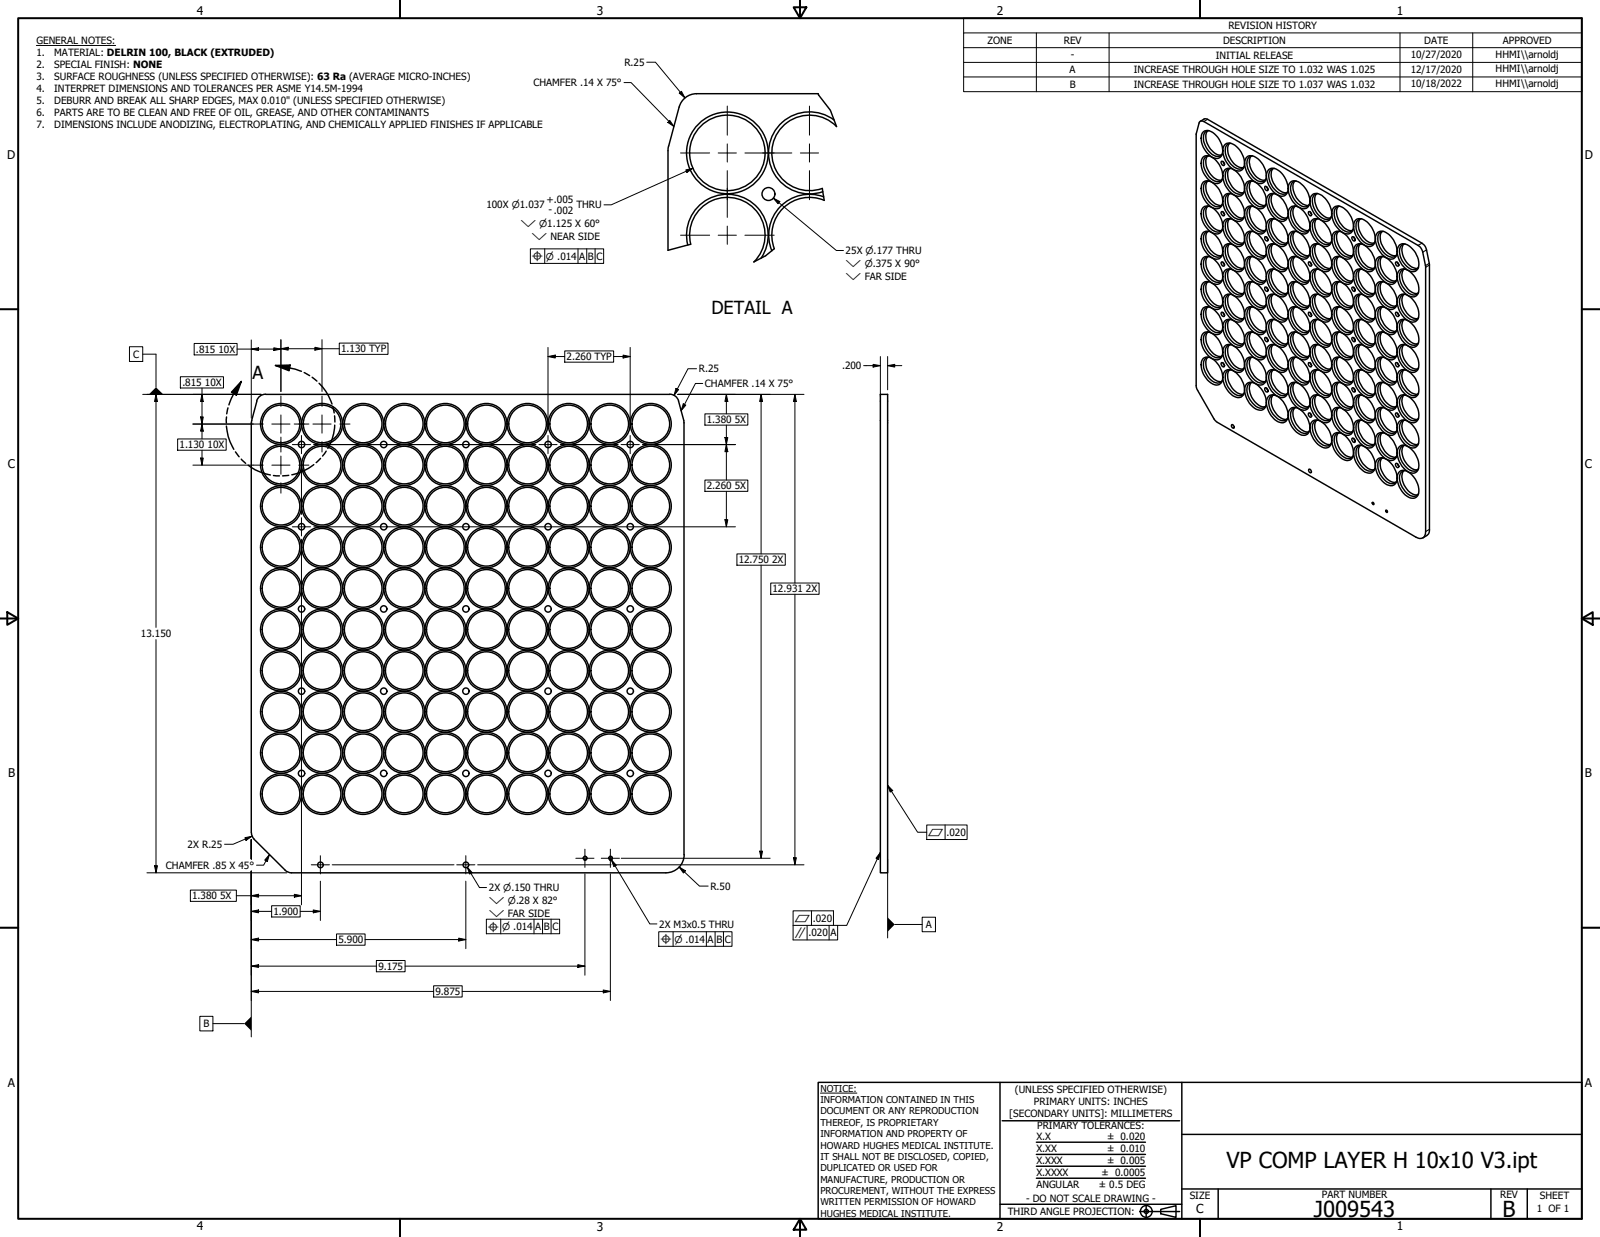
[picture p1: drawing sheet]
<svg xmlns="http://www.w3.org/2000/svg" width="559mm" height="432mm" viewBox="0 0 559 432" stroke-linecap="round" stroke-linejoin="round" font-family="sans-serif">
<defs><g id="words">
<g font-size="7.7">
<text x="428.4" y="407.6">VP COMP LAYER H 10x10 V3.ipt</text>
<text x="458.9" y="424.8">J009543</text>
<text x="524.8" y="424.7">B</text>
</g>
<g font-size="6.3">
<text x="248.5" y="109.7">DETAIL A</text>
<text x="88.1" y="132.2">A</text>
</g>
<text font-size="4.3" x="417.8" y="423.5">C</text>
<g font-size="4.2">
<text x="68.7" y="5.3">4</text>
<text x="208.4" y="5.3">3</text>
<text x="348.1" y="5.3">2</text>
<text x="487.8" y="5.3">1</text>
<text x="2.5" y="55.5">D</text>
<text x="553.5" y="55.5">D</text>
<text x="2.8" y="163.4">C</text>
<text x="553.5" y="163.4">C</text>
<text x="2.9" y="271.4">B</text>
<text x="553.5" y="271.4">B</text>
<text x="2.8" y="379.3">A</text>
<text x="553.5" y="379.3">A</text>
<text x="68.7" y="429.5">4</text>
<text x="208.4" y="429.6">3</text>
<text x="348.1" y="429.6">2</text>
<text x="487.8" y="429.5">1</text>
</g>
<g font-size="3.5">
<text x="429" y="10.2">REVISION HISTORY</text>
<text x="12.7" y="15.3">GENERAL NOTES:</text>
<text x="344.9" y="15.3">ZONE</text>
<text x="371.5" y="15.3">REV</text>
<text x="427.2" y="15.3">DESCRIPTION</text>
<text x="497.4" y="15.3">DATE</text>
<text x="524.9" y="15.3">APPROVED</text>
<text x="12.7" y="19.5">1.</text>
<text x="12.7" y="23.7">2.</text>
<text x="18.9" y="19.5">MATERIAL: DELRIN 100, BLACK (EXTRUDED)</text>
<text x="18.9" y="23.7">SPECIAL FINISH: NONE</text>
<text x="218.1" y="23">R.25</text>
<text x="374" y="20.3">-</text>
<text x="424.6" y="20.4">INITIAL RELEASE</text>
<text x="492.7" y="20.3">10/27/2020</text>
<text x="522.4" y="20.1">HHMI\\arnoldj</text>
<text x="12.7" y="27.8">3.</text>
<text x="18.9" y="27.8">SURFACE ROUGHNESS (UNLESS SPECIFIED OTHERWISE): 63 Ra (AVERAGE MICRO-INCHES)</text>
<text x="373.6" y="25.6">A</text>
<text x="396" y="25.6">INCREASE THROUGH HOLE SIZE TO 1.032 WAS 1.025</text>
<text x="492.7" y="25.4">12/17/2020</text>
<text x="522.4" y="25.3">HHMI\\arnoldj</text>
<text x="12.7" y="32">4.</text>
<text x="18.9" y="32">INTERPRET DIMENSIONS AND TOLERANCES PER ASME Y14.5M-1994</text>
<text x="186.3" y="30.1">CHAMFER .14 X 75°</text>
<text x="373.6" y="30.7">B</text>
<text x="396" y="30.7">INCREASE THROUGH HOLE SIZE TO 1.037 WAS 1.032</text>
<text x="492.7" y="30.5">10/18/2022</text>
<text x="522.4" y="30.4">HHMI\\arnoldj</text>
<text x="12.7" y="36.2">5.</text>
<text x="12.7" y="40.4">6.</text>
<text x="18.9" y="36.2">DEBURR AND BREAK ALL SHARP EDGES, MAX 0.010&quot; (UNLESS SPECIFIED OTHERWISE)</text>
<text x="18.9" y="40.4">PARTS ARE TO BE CLEAN AND FREE OF OIL, GREASE, AND OTHER CONTAMINANTS</text>
<text x="12.7" y="44.6">7.</text>
<text x="18.9" y="44.6">DIMENSIONS INCLUDE ANODIZING, ELECTROPLATING, AND CHEMICALLY APPLIED FINISHES IF APPLICABLE</text>
<text x="190.9" y="70.8">+.005</text>
<text x="169.9" y="72.8">100X ⌀1.037</text>
<text x="191.5" y="74.4">- .002</text>
<text x="201.3" y="72.8">THRU</text>
<text x="295.3" y="88.7">25X ⌀.177 THRU</text>
<text x="202.3" y="90.7">A</text>
<text x="205.4" y="90.7">B</text>
<text x="208.3" y="90.7">C</text>
<text x="46.5" y="124.9">C</text>
<text x="68.5" y="123.1">.815</text>
<text x="76.3" y="123.1">10X</text>
<text x="119.1" y="123">1.130 TYP</text>
<text x="197.9" y="125.7">2.260 TYP</text>
<text x="244.1" y="130">R.25</text>
<text x="294.1" y="128.9">.200</text>
<text x="63.7" y="134.7">.815</text>
<text x="71.6" y="134.7">10X</text>
<text x="246.2" y="135.1">CHAMFER .14 X 75°</text>
<text x="246.8" y="147.7">1.380</text>
<text x="256.6" y="147.7">5X</text>
<text x="62.7" y="156.5">1.130</text>
<text x="72.5" y="156.5">10X</text>
<text x="246.8" y="170.8">2.260</text>
<text x="256.6" y="170.8">5X</text>
<text x="258" y="196.6">12.750</text>
<text x="269.7" y="196.6">2X</text>
<text x="269.8" y="206.8">12.931</text>
<text x="281.5" y="206.8">2X</text>
<text x="49.2" y="222.4">13.150</text>
<text x="330.5" y="291.8">.020</text>
<text x="65.5" y="296">2X R.25</text>
<text x="58" y="303.3">CHAMFER .85 X 45°</text>
<text x="170.8" y="311.1">2X ⌀.150 THRU</text>
<text x="248.1" y="310.5">R.50</text>
<text x="67.1" y="313.9">1.380</text>
<text x="76.9" y="313.9">5X</text>
<text x="95.5" y="319.4">1.900</text>
<text x="230.3" y="323.8">2X M3x0.5 THRU</text>
<text x="283.8" y="321.8">.020</text>
<text x="323.3" y="324">A</text>
<text x="118.2" y="329.2">5.900</text>
<text x="186.9" y="324.7">A</text>
<text x="189.9" y="324.7">B</text>
<text x="192.9" y="324.7">C</text>
<text x="247.1" y="329.1">A</text>
<text x="250.2" y="329.1">B</text>
<text x="253.1" y="329.1">C</text>
<text x="282.3" y="326.8">.020</text>
<text x="290" y="326.8">A</text>
<text x="132.1" y="338.5">9.175</text>
<text x="152.1" y="347.3">9.875</text>
<text x="71.1" y="358.6">B</text>
<text x="354.5" y="381.6">(UNLESS SPECIFIED OTHERWISE)</text>
<text x="352.5" y="390">[SECONDARY UNITS]: MILLIMETERS</text>
<text x="361.1" y="385.8">PRIMARY UNITS: INCHES</text>
<text x="362.3" y="394.1">PRIMARY TOLERANCES:</text>
<text x="361.9" y="397.9">X.X</text>
<text x="386.7" y="398">± 0.020</text>
<text x="361.9" y="402.1">X.XX</text>
<text x="361.9" y="406.3">X.XXX</text>
<text x="386.7" y="402.1">± 0.010</text>
<text x="386.7" y="406.3">± 0.005</text>
<text x="361.9" y="410.5">X.XXXX</text>
<text x="384.7" y="410.5">± 0.0005</text>
<text x="358.4" y="419.7">- DO NOT SCALE DRAWING -</text>
<text x="361.9" y="414.6">ANGULAR</text>
<text x="383.8" y="414.7">± 0.5 DEG</text>
<text x="415.5" y="418.4">SIZE</text>
<text x="461.6" y="418.3">PART NUMBER</text>
<text x="523.9" y="418.3">REV</text>
<text x="537.8" y="418.4">SHEET</text>
<text x="352" y="424.2">THIRD ANGLE PROJECTION:</text>
<text x="536.7" y="423.2">1 OF 1</text>
</g>
<g font-size="3.3">
<text x="181.7" y="79.2">⌵ ⌀1.125 X 60°</text>
<text x="185.7" y="83.7">⌵ NEAR SIDE</text>
<text x="185.7" y="91.2">⌖</text>
<text x="190.7" y="90.7">⌀ .014</text>
<text x="295.3" y="93.2">⌵ ⌀.375 X 90°</text>
<text x="295.3" y="97.6">⌵ FAR SIDE</text>
<text x="324.1" y="291.7">⏥</text>
<text x="170.8" y="315.5">⌵ ⌀.28 X 82°</text>
<text x="170.8" y="320">⌵ FAR SIDE</text>
<text x="277.4" y="321.8">⏥</text>
<text x="170.3" y="325.2">⌖</text>
<text x="175.3" y="324.7">⌀ .014</text>
<text x="230.5" y="329.6">⌖</text>
<text x="235.5" y="329.1">⌀ .014</text>
<text x="277.4" y="327.5">∥</text>
<text x="286.5" y="381.1">NOTICE:</text>
<text x="286.5" y="385">INFORMATION CONTAINED IN THIS</text>
<text x="286.5" y="389">DOCUMENT OR ANY REPRODUCTION</text>
<text x="286.5" y="392.9">THEREOF, IS PROPRIETARY</text>
<text x="286.5" y="396.9">INFORMATION AND PROPERTY OF</text>
<text x="286.5" y="400.9">HOWARD HUGHES MEDICAL INSTITUTE.</text>
<text x="286.5" y="404.9">IT SHALL NOT BE DISCLOSED, COPIED,</text>
<text x="286.5" y="408.9">DUPLICATED OR USED FOR</text>
<text x="286.5" y="412.8">MANUFACTURE, PRODUCTION OR</text>
<text x="286.5" y="416.8">PROCUREMENT, WITHOUT THE EXPRESS</text>
<text x="286.5" y="420.8">WRITTEN PERMISSION OF HOWARD</text>
<text x="286.5" y="424.8">HUGHES MEDICAL INSTITUTE.</text>
</g>
</g></defs>
<!-- layer: Hidden Narrow (ANSI) -->
<path d="M204 299a.73 .73 0 0 1 1 .6 .73 .73 0 0 1-1 .6M212.9 299a.73 .73 0 0 1 1 .6 .73 .73 0 0 1-1 .6" fill="none" stroke="#000" stroke-width=".35"/>
<!-- layer: Visible (ANSI) -->
<g fill="none" stroke="#000" stroke-width=".51">
<path d="M237.2 37.4l-3.6 13.5M243.3 32.7h42.5M243.3 32.7a6.3 6.3 0 0 0-6.1 4.7M233.5 50.9l-.2 1.6v34.9M291.4 41.9a14.3 14.3 0 0 0-22.8 9.2 14.3 14.3 0 0 0 18.8 15.8M292.2 44.2a13.2 13.2 0 0 0-22.3 6.2 13.2 13.2 0 0 0 17.3 15.4M418.9 42.6l.5-.4 1 .2 74.8 43.3 .8 .5 .6 .9 1.3 5.9v92.5a2.04 2.04 0 0 1-1 2.3 2.04 2.04 0 0 1-2.4-.3l-69.6-40.2-.9-1.1-6-10.4-.2-.8v-88.3zM419.2 42.4l1.4-.9 1.2 .2 74.8 43.2 1.3 1.4 1.3 6-.1 93.6a3.6 3.6 0 0 1-2.1 1.9M420.2 46a3.3 3.3 0 0 1 4.6 1.3 6.6 6.6 0 0 1 1.8 7.1 2.69 2.69 0 0 1-4.3-.3 7.1 7.1 0 0 1-2.4-7.7zM420.2 54.8a3 3 0 0 1 4 .7 7.2 7.2 0 0 1 2.4 7.7 2.81 2.81 0 0 1-4.3-.3 7.2 7.2 0 0 1-2.4-7.7zM421.8 45.7a5.7 5.7 0 0 0 1.6 6.9l1.6 1.3 1.6 .2M421.8 54.5a5.7 5.7 0 0 0 1.6 7l1.6 1.2 1.6 .2"/>
<path d="M422.2 45.6a2.18 2.18 0 0 0-1.9 2.9 6.9 6.9 0 0 0 4.9 6.1 1.71 1.71 0 0 0 1.7-.9M422.2 54.4a2.16 2.16 0 0 0-1.9 2.9 7.1 7.1 0 0 0 4.9 6.1 1.63 1.63 0 0 0 1.7-.9M426.6 56.3a.81 .81 0 0 1 .9 .5 .81 .81 0 0 1-.3 1l-.6-.7zM427.2 56.4l.5 .9M427.9 50.4a3.3 3.3 0 0 1 4.5 1.3 6.6 6.6 0 0 1 1.8 7.1 2.74 2.74 0 0 1-4.2-.3 7.7 7.7 0 0 1-2.7-7.2zM427.9 59.2a3 3 0 0 1 3.9 .7 7.2 7.2 0 0 1 2.4 7.7 2.69 2.69 0 0 1-4.2-.3 7.6 7.6 0 0 1-2.7-7.2zM429.4 50a6.2 6.2 0 0 0 2.7 8l1.1 .5h1M429.4 58.9a5.6 5.6 0 0 0 1 6.4l2.2 1.8 1.6 .2M429.8 58.8a2.16 2.16 0 0 0-1.9 2.9 6.9 6.9 0 0 0 4.9 6.1 1.71 1.71 0 0 0 1.7-.9M429.8 50a2.16 2.16 0 0 0-1.9 2.9 7.1 7.1 0 0 0 4.9 6.2 1.91 1.91 0 0 0 1.7-1M435.5 54.8a3.4 3.4 0 0 1 4.5 1.3 6.8 6.8 0 0 1 1.8 7.1 2.87 2.87 0 0 1-4.3-.3 7.8 7.8 0 0 1-2.6-7.1zM436.9 54.5a6.2 6.2 0 0 0 2.8 7.9l1.1 .5h1"/>
<path d="M437.5 54.4a2.5 2.5 0 0 0-1.9 3.6 6.8 6.8 0 0 0 4.8 5.4 1.77 1.77 0 0 0 1.8-.9M443.1 59.2a3.4 3.4 0 0 1 4.5 1.3 6.9 6.9 0 0 1 1.8 7.1 2.35 2.35 0 0 1-3.6 .2 7.7 7.7 0 0 1-3.3-7.7zM444.6 58.9a5.5 5.5 0 0 0 1 6.4l2.3 1.8 1.6 .2M445.1 58.8a2.5 2.5 0 0 0-1.9 3.6 6.8 6.8 0 0 0 4.9 5.4 1.69 1.69 0 0 0 1.6-.9M287.6 68.7a14.3 14.3 0 0 0-15.2 3.5 14.3 14.3 0 0 0-2.8 15.3M287.9 69.9a13.2 13.2 0 0 0-14.3 2.7 13.2 13.2 0 0 0-3.2 14.2M420.2 63.6a3.4 3.4 0 0 1 4.6 1.3 6.6 6.6 0 0 1 1.8 7.1 2.69 2.69 0 0 1-4.3-.3 7.2 7.2 0 0 1-2.4-7.7zM420.2 72.4a3.3 3.3 0 0 1 4.6 1.3 6.6 6.6 0 0 1 1.8 7.1 2.74 2.74 0 0 1-4.3-.3 7.2 7.2 0 0 1-2.4-7.7zM421.8 63.2a5.7 5.7 0 0 0 1.6 7l1 1 2.2 .5M421.8 72a6.2 6.2 0 0 0 2.6 7.9l1.2 .6h1M422.2 72a2.16 2.16 0 0 0-1.9 2.9 7.1 7.1 0 0 0 4.9 6.1 1.91 1.91 0 0 0 1.7-.9M422.2 63.2a2.18 2.18 0 0 0-1.9 2.9 6.9 6.9 0 0 0 4.9 6.1 1.71 1.71 0 0 0 1.7-.9"/>
<path d="M426.6 73.9a.81 .81 0 0 1 .9 .5 .81 .81 0 0 1-.3 1l-.6-.7zM427.2 74l.5 .8M427.9 68a3.3 3.3 0 0 1 4.5 1.3 6.6 6.6 0 0 1 1.8 7.1 2.69 2.69 0 0 1-4.2-.3 7.5 7.5 0 0 1-2.7-7.2zM427.9 76.8a3 3 0 0 1 3.9 .7 7.2 7.2 0 0 1 2.4 7.7 2.81 2.81 0 0 1-4.2-.3 7.7 7.7 0 0 1-2.7-7.2zM429.4 67.6a5.8 5.8 0 0 0 1.5 7l1.7 1.3 1.6 .2M429.4 76.5a5.5 5.5 0 0 0 1 6.3l1.1 1.1 1.1 .7 1.6 .2M429.8 76.4a2.16 2.16 0 0 0-1.9 2.8 7.1 7.1 0 0 0 4.9 6.2 1.63 1.63 0 0 0 1.7-.9M429.8 67.6a2.18 2.18 0 0 0-1.9 2.9 6.9 6.9 0 0 0 4.9 6.1 1.71 1.71 0 0 0 1.7-.9M435.5 63.6a3.5 3.5 0 0 1 4.5 1.3 6.6 6.6 0 0 1 1.8 7.1 2.49 2.49 0 0 1-3.7 .2 7.8 7.8 0 0 1-3.2-7.7zM435.5 72.4a3.4 3.4 0 0 1 4.5 1.3 6.6 6.6 0 0 1 1.8 7.1 2.8 2.8 0 0 1-4.3-.3 7.8 7.8 0 0 1-2.6-7.2zM436.9 63.2a6.3 6.3 0 0 0 2.8 8l1.6 .6 .5-.1M436.9 72a6.3 6.3 0 0 0 2.8 7.9l1.1 .6h1"/>
<path d="M437.5 72a2.5 2.5 0 0 0-1.9 3.6 7 7 0 0 0 4.8 5.4l1-.2 .8-.7M437.5 63.2a2.5 2.5 0 0 0-1.9 3.6 6.8 6.8 0 0 0 4.8 5.4 1.86 1.86 0 0 0 1.8-.9M441.8 65.1a.96 .96 0 0 1 .9 .4 .96 .96 0 0 1 0 1l-.7-.3zM442.3 65.2l.5 .8M443.1 68a3.4 3.4 0 0 1 4.5 1.3 6.8 6.8 0 0 1 1.8 7.1 2.69 2.69 0 0 1-4.3-.3 7.6 7.6 0 0 1-2.6-7.2zM443.1 76.8a3.4 3.4 0 0 1 4.5 1.2 6.9 6.9 0 0 1 1.8 7.2 2.8 2.8 0 0 1-4.3-.3 7.8 7.8 0 0 1-2.6-7.2zM444.6 67.6a5.7 5.7 0 0 0 1.6 7l1.7 1.3 1.6 .2M444.6 76.5a5.4 5.4 0 0 0 1 6.3l1.1 1.1 1.2 .7 1.6 .2M445.1 76.4a2.5 2.5 0 0 0-1.9 3.6 6.8 6.8 0 0 0 4.9 5.4 1.61 1.61 0 0 0 1.6-.9M445.1 67.6a2.54 2.54 0 0 0-1.9 3.6 6.8 6.8 0 0 0 4.9 5.4 1.69 1.69 0 0 0 1.6-.9M450.7 63.6a3.5 3.5 0 0 1 4.5 1.3 6.8 6.8 0 0 1 1.8 7.1 2.43 2.43 0 0 1-3.6 .2 7.3 7.3 0 0 1-3.1-8.2zM450.7 72.4a3.4 3.4 0 0 1 4.5 1.3 6.8 6.8 0 0 1 1.8 7.1 2.73 2.73 0 0 1-4.2-.3 7.2 7.2 0 0 1-2.5-7.7z"/>
<path d="M452.2 63.2a5.7 5.7 0 0 0 1.6 7l1.7 1.2 1.6 .3M452.2 72a5.8 5.8 0 0 0 1.6 7.1l1.7 1.2 1.6 .2M452.7 72a2.5 2.5 0 0 0-1.9 3.6 6.8 6.8 0 0 0 4.8 5.4 1.91 1.91 0 0 0 1.7-.9M452.7 63.2a2.5 2.5 0 0 0-1.9 3.6 6.6 6.6 0 0 0 4.8 5.4 1.71 1.71 0 0 0 1.7-.9M457 73.9a.83 .83 0 0 1 .9 .5 .83 .83 0 0 1-.2 1l-.7-.7zM457.6 74l.5 .8M458 68.4a2.69 2.69 0 0 1 4.2 .3 7.6 7.6 0 0 1 2.7 7.2 2.29 2.29 0 0 1-3.9 .7 7.2 7.2 0 0 1-3-8.2zM458.3 76.8a3.4 3.4 0 0 1 4.6 1.2 6.9 6.9 0 0 1 1.7 7.2 2.8 2.8 0 0 1-4.2-.3 7.2 7.2 0 0 1-2.4-7.7zM459.8 67.6a5.7 5.7 0 0 0 1.6 7l1.7 1.3 1.6 .2M459.8 76.5a5.7 5.7 0 0 0 1.6 6.9l1.7 1.2 1.6 .2M460.2 76.4a2.52 2.52 0 0 0-1.7 3.6 6.6 6.6 0 0 0 4.7 5.4 1.63 1.63 0 0 0 1.7-.9M460.2 67.6a2.55 2.55 0 0 0-1.7 3.6 6.6 6.6 0 0 0 4.7 5.4 1.71 1.71 0 0 0 1.7-.9"/>
<path d="M465.9 72.4a3.4 3.4 0 0 1 4.6 1.3 6.8 6.8 0 0 1 1.7 7.1 2.73 2.73 0 0 1-4.2-.3 7.2 7.2 0 0 1-2.4-7.7zM467.4 72a5.8 5.8 0 0 0 1.6 7.1l1.7 1.2 1.6 .2M467.9 72a2.44 2.44 0 0 0-1.8 3.6 6.8 6.8 0 0 0 4.8 5.4 1.91 1.91 0 0 0 1.7-.9M473.5 76.8a3 3 0 0 1 4 .7 7.2 7.2 0 0 1 2.4 7.7 2.81 2.81 0 0 1-4.3-.3 7.2 7.2 0 0 1-2.4-7.7zM475 76.5a5.7 5.7 0 0 0 1.6 6.9l1.7 1.2 1.6 .2M475.5 76.4a2.16 2.16 0 0 0-1.9 2.8 7.1 7.1 0 0 0 4.9 6.2 1.63 1.63 0 0 0 1.7-.9M240.2 85.5a14.3 14.3 0 0 1 16.3-17.5 14.3 14.3 0 0 1 9.3 22.1M241.2 85.2a13.2 13.2 0 0 1 16.4-15.8 13.2 13.2 0 0 1 5.7 22M420.2 81.2a3 3 0 0 1 4 .7 7.2 7.2 0 0 1 2.4 7.7 2.69 2.69 0 0 1-4.3-.3 7.2 7.2 0 0 1-2.4-7.7zM420.2 90a3.3 3.3 0 0 1 4.6 1.2 6.6 6.6 0 0 1 1.8 7.2 2.69 2.69 0 0 1-4.3-.4 7.1 7.1 0 0 1-2.4-7.6zM420.2 98.7a3 3 0 0 1 4 .7 7.2 7.2 0 0 1 2.4 7.8 2.81 2.81 0 0 1-4.3-.3 7.2 7.2 0 0 1-2.4-7.8zM421.8 80.8a5.7 5.7 0 0 0 1.6 7l1.6 1.2 1.6 .3"/>
<path d="M421.8 89.6a5.7 5.7 0 0 0 1.6 7l1.6 1.3 1.6 .1M421.8 98.4a5.7 5.7 0 0 0 1.6 7l1.6 1.2 1.6 .2M422.2 98.4a2.16 2.16 0 0 0-1.9 2.8 7.1 7.1 0 0 0 4.9 6.2 1.63 1.63 0 0 0 1.7-1M422.2 89.5a2.18 2.18 0 0 0-1.9 3 6.9 6.9 0 0 0 4.9 6.1 1.71 1.71 0 0 0 1.7-.9M422.2 80.8a2.16 2.16 0 0 0-1.9 2.8 6.9 6.9 0 0 0 4.9 6.2 1.71 1.71 0 0 0 1.7-.9M426.6 91.5a.9 .9 0 0 1 .9 .4 .9 .9 0 0 1 0 1l-.7-.3-.3-.7zM427.2 91.6l.5 .8M427.9 85.5a3.4 3.4 0 0 1 4.5 1.4 6.6 6.6 0 0 1 1.8 7.1 2.69 2.69 0 0 1-4.2-.3 7.6 7.6 0 0 1-2.7-7.2zM427.9 94.4a3.3 3.3 0 0 1 4.5 1.2 6.6 6.6 0 0 1 1.8 7.1 2.74 2.74 0 0 1-4.2-.2 7.7 7.7 0 0 1-2.7-7.3zM429.4 85.2a5.6 5.6 0 0 0 1 6.4l1.7 1.6 1.6 .5h.5M429.4 94a6.2 6.2 0 0 0 2.7 7.9l1.1 .5h1M429.8 94a2.16 2.16 0 0 0-1.9 2.8 7.1 7.1 0 0 0 4.9 6.2 1.91 1.91 0 0 0 1.7-1"/>
<path d="M429.8 85.2a2.18 2.18 0 0 0-1.9 2.9 6.9 6.9 0 0 0 4.9 6.1 1.71 1.71 0 0 0 1.7-.9M435.5 81.2a3.4 3.4 0 0 1 4.5 1.2 6.8 6.8 0 0 1 1.8 7.2 2.44 2.44 0 0 1-3.7 .1 7.7 7.7 0 0 1-3.2-7.6zM435.5 90a3.4 3.4 0 0 1 4.5 1.2 6.6 6.6 0 0 1 1.8 7.2 2.76 2.76 0 0 1-4.3-.4 7.6 7.6 0 0 1-2.6-7.1zM435.5 98.7a3.4 3.4 0 0 1 4.5 1.3 6.8 6.8 0 0 1 1.8 7.2 2.87 2.87 0 0 1-4.3-.3 7.8 7.8 0 0 1-2.6-7.3zM436.9 80.8a6.2 6.2 0 0 0 2.8 7.9l1.1 .5 1 .1M436.9 89.6a6.3 6.3 0 0 0 2.8 7.9l1.1 .5h1M436.9 98.4a6.2 6.2 0 0 0 2.8 7.9l1.1 .5h1M437.5 98.4a2.5 2.5 0 0 0-1.9 3.6 6.8 6.8 0 0 0 4.8 5.4 1.77 1.77 0 0 0 1.8-1M437.5 89.5a2.54 2.54 0 0 0-1.9 3.7 6.8 6.8 0 0 0 4.8 5.4 1.86 1.86 0 0 0 1.8-.9M437.5 80.8a2.5 2.5 0 0 0-1.9 3.6 6.8 6.8 0 0 0 4.8 5.4 1.86 1.86 0 0 0 1.8-.9M441.8 82.7a.96 .96 0 0 1 .9 .4 .96 .96 0 0 1 0 1l-.7-.3zM442.3 82.7l.5 .9"/>
<path d="M443.1 85.5a3.5 3.5 0 0 1 4.5 1.4 6.8 6.8 0 0 1 1.8 7.1 2.4 2.4 0 0 1-3.6 .2 7.8 7.8 0 0 1-3.3-7.7zM443.1 94.4a3.4 3.4 0 0 1 4.5 1.2 6.8 6.8 0 0 1 1.8 7.1 2.73 2.73 0 0 1-4.3-.2 7.8 7.8 0 0 1-2.6-7.3zM444.6 85.2a5.7 5.7 0 0 0 1.6 7l1.7 1.2 1.6 .3M444.6 94a5.5 5.5 0 0 0 1 6.4l1.1 1.1 1.2 .7 1.6 .2M445.1 94a2.5 2.5 0 0 0-1.9 3.6 7 7 0 0 0 4.9 5.4l.9-.3 .7-.7M445.1 85.2a2.5 2.5 0 0 0-1.9 3.6 6.8 6.8 0 0 0 4.9 5.4 1.69 1.69 0 0 0 1.6-.9M450.7 81.2a3.4 3.4 0 0 1 4.5 1.2 6.9 6.9 0 0 1 1.8 7.2 2.38 2.38 0 0 1-3.6 .1 7.2 7.2 0 0 1-3.1-8.1zM450.7 90a3.4 3.4 0 0 1 4.5 1.2 6.8 6.8 0 0 1 1.8 7.2 2.69 2.69 0 0 1-4.2-.4 7.1 7.1 0 0 1-2.5-7.6zM450.7 98.7a3.4 3.4 0 0 1 4.5 1.3 6.9 6.9 0 0 1 1.8 7.2 2.8 2.8 0 0 1-4.2-.3 7.2 7.2 0 0 1-2.5-7.8zM452.2 80.8a5.7 5.7 0 0 0 1.6 7l1.7 1.2 1.6 .3M452.2 89.6a5.7 5.7 0 0 0 1.6 7l1.7 1.3 1.6 .1M452.2 98.4a5.7 5.7 0 0 0 1.6 7l1.7 1.2 1.6 .2"/>
<path d="M452.7 98.4a2.5 2.5 0 0 0-1.9 3.6 6.6 6.6 0 0 0 4.8 5.4 1.63 1.63 0 0 0 1.7-1M452.7 89.5a2.54 2.54 0 0 0-1.9 3.7 6.6 6.6 0 0 0 4.8 5.4 1.71 1.71 0 0 0 1.7-.9M452.7 80.8a2.5 2.5 0 0 0-1.9 3.6 6.6 6.6 0 0 0 4.8 5.4 1.71 1.71 0 0 0 1.7-.9M457 91.5a.8 .8 0 0 1 .9 .4 .8 .8 0 0 1-.2 1l-.7-.6zM457.6 91.6l.5 .8M458.3 85.5a3.5 3.5 0 0 1 4.6 1.4 6.8 6.8 0 0 1 1.7 7.1 2.43 2.43 0 0 1-3.6 .2 7.3 7.3 0 0 1-3-8.2zM458.3 94.4a3.4 3.4 0 0 1 4.6 1.2 6.8 6.8 0 0 1 1.7 7.1 2.73 2.73 0 0 1-4.2-.2 7.2 7.2 0 0 1-2.4-7.8zM459.8 85.2a5.7 5.7 0 0 0 1.6 7l1.7 1.2 1.6 .3M459.8 94a5.8 5.8 0 0 0 1.6 7l1.7 1.2 1.6 .2M460.2 94a2.52 2.52 0 0 0-1.7 3.6 6.8 6.8 0 0 0 4.7 5.4 1.91 1.91 0 0 0 1.7-1M460.2 85.2a2.52 2.52 0 0 0-1.7 3.6 6.6 6.6 0 0 0 4.7 5.4 1.71 1.71 0 0 0 1.7-.9M465.9 81.2a3 3 0 0 1 3.9 .7 7.2 7.2 0 0 1 2.4 7.7 2.38 2.38 0 0 1-3.6 .1 7.2 7.2 0 0 1-3-8.1z"/>
<path d="M465.9 90a3.4 3.4 0 0 1 4.6 1.2 6.8 6.8 0 0 1 1.7 7.2 2.69 2.69 0 0 1-4.2-.4 7.1 7.1 0 0 1-2.4-7.6zM465.9 98.7a3 3 0 0 1 3.9 .7 7.2 7.2 0 0 1 2.4 7.8 2.8 2.8 0 0 1-4.2-.3 7.2 7.2 0 0 1-2.4-7.8zM467.4 80.8a5.7 5.7 0 0 0 1.6 7l1.7 1.2 1.6 .3M467.4 89.6a5.7 5.7 0 0 0 1.6 7l1.7 1.3 1.6 .1M467.4 98.4a5.7 5.7 0 0 0 1.6 7l1.7 1.2 1.6 .2M467.9 98.4a2.44 2.44 0 0 0-1.8 3.6 6.6 6.6 0 0 0 4.8 5.4 1.63 1.63 0 0 0 1.7-1M467.9 89.5a2.18 2.18 0 0 0-1.9 3 6.9 6.9 0 0 0 4.9 6.1 1.71 1.71 0 0 0 1.7-.9M467.9 80.8a2.44 2.44 0 0 0-1.8 3.6 6.6 6.6 0 0 0 4.8 5.4 1.71 1.71 0 0 0 1.7-.9M472.2 82.7a.82 .82 0 0 1 1 .5 .82 .82 0 0 1-.3 .9l-.7-.6zM472.8 82.7l.5 .9M473.5 85.5a3.4 3.4 0 0 1 4.5 1.4 6.6 6.6 0 0 1 1.9 7.1 2.69 2.69 0 0 1-4.3-.3 7.2 7.2 0 0 1-2.4-7.7zM473.5 94.4a3.3 3.3 0 0 1 4.5 1.2 6.6 6.6 0 0 1 1.9 7.1 2.74 2.74 0 0 1-4.3-.2 7.2 7.2 0 0 1-2.4-7.8z"/>
<path d="M475 85.2a5.7 5.7 0 0 0 1.6 7l1.1 1 2.2 .5M475 94a6.2 6.2 0 0 0 2.7 7.9l1.2 .5h1M475.5 94a2.16 2.16 0 0 0-1.9 2.8 7.1 7.1 0 0 0 4.9 6.2 1.91 1.91 0 0 0 1.7-1M475.5 85.2a2.18 2.18 0 0 0-1.9 2.9 6.9 6.9 0 0 0 4.9 6.1 1.71 1.71 0 0 0 1.7-.9M481.1 81.2a3 3 0 0 1 4 .7 7.2 7.2 0 0 1 2.4 7.7 2.69 2.69 0 0 1-4.3-.3 7.6 7.6 0 0 1-2.6-7.2zM481.1 90a3.3 3.3 0 0 1 4.5 1.2 6.6 6.6 0 0 1 1.9 7.2 2.69 2.69 0 0 1-4.3-.4 7.5 7.5 0 0 1-2.6-7.1zM481.1 98.7a3 3 0 0 1 4 .7 7.2 7.2 0 0 1 2.4 7.8 2.81 2.81 0 0 1-4.3-.3 7.7 7.7 0 0 1-2.6-7.3zM482.7 80.8a5.6 5.6 0 0 0 1 6.4l2.2 1.8 1.6 .3M482.7 89.6a5.8 5.8 0 0 0 1.5 7l1.7 1.3 1.6 .1M482.7 98.4a5.5 5.5 0 0 0 1 6.4l1.1 1.1 1.1 .7 1.6 .2M483.1 98.4a2.16 2.16 0 0 0-1.9 2.8 7.1 7.1 0 0 0 4.9 6.2 1.63 1.63 0 0 0 1.7-1M483.1 89.5a2.18 2.18 0 0 0-1.9 3 6.9 6.9 0 0 0 4.9 6.1 1.71 1.71 0 0 0 1.7-.9"/>
<path d="M483.1 80.8a2.16 2.16 0 0 0-1.9 2.8 6.9 6.9 0 0 0 4.9 6.2 1.71 1.71 0 0 0 1.7-.9M487.5 91.5a.89 .89 0 0 1 .8 .4 .89 .89 0 0 1 0 1l-.7-.3-.2-.7zM488.1 91.6l.4 .8M488.8 85.5a3.5 3.5 0 0 1 4.5 1.4 6.6 6.6 0 0 1 1.8 7.1 2.49 2.49 0 0 1-3.7 .2 7.8 7.8 0 0 1-3.2-7.7zM488.8 94.4a3.4 3.4 0 0 1 4.5 1.2 6.6 6.6 0 0 1 1.8 7.1 2.8 2.8 0 0 1-4.3-.2 7.8 7.8 0 0 1-2.6-7.3zM490.2 85.2a6.3 6.3 0 0 0 2.8 8l1.6 .5h.5M490.2 94a6.3 6.3 0 0 0 2.8 7.9l1.1 .5h1M490.7 94a2.5 2.5 0 0 0-1.8 3.6 7 7 0 0 0 4.8 5.4l1-.3 .7-.7M490.7 85.2a2.5 2.5 0 0 0-1.8 3.6 6.8 6.8 0 0 0 4.8 5.4 1.86 1.86 0 0 0 1.7-.9M420.2 107.5a3.4 3.4 0 0 1 4.6 1.3 6.6 6.6 0 0 1 1.8 7.2 2.69 2.69 0 0 1-4.3-.4 7.2 7.2 0 0 1-2.4-7.7zM420.2 116.3a3.3 3.3 0 0 1 4.6 1.3 6.6 6.6 0 0 1 1.8 7.1 2.74 2.74 0 0 1-4.3-.2 7.2 7.2 0 0 1-2.4-7.8zM421.8 107.2a5.7 5.7 0 0 0 1.6 7l1 .9 2.2 .5"/>
<path d="M421.8 116a6.2 6.2 0 0 0 2.6 7.9l1.2 .5h1M422.2 116a2.16 2.16 0 0 0-1.9 2.8 6.9 6.9 0 0 0 4.9 6.1 1.71 1.71 0 0 0 1.7-.9M422.2 107.1a2.18 2.18 0 0 0-1.9 2.9 6.9 6.9 0 0 0 4.9 6.1 1.71 1.71 0 0 0 1.7-.8M426.6 109a.96 .96 0 0 1 .9 .5 .96 .96 0 0 1 0 1l-.7-.3-.3-.7zM427.2 109.1l.5 .9M427.9 103.1a3 3 0 0 1 3.9 .7 7.2 7.2 0 0 1 2.4 7.8 2.69 2.69 0 0 1-4.2-.3 7.6 7.6 0 0 1-2.7-7.2zM427.9 112a3.3 3.3 0 0 1 4.5 1.2 6.6 6.6 0 0 1 1.8 7.1 2.69 2.69 0 0 1-4.2-.3 7.5 7.5 0 0 1-2.7-7.2zM429.4 102.8a5.6 5.6 0 0 0 1 6.4l2.2 1.8 1.6 .3M429.4 111.6a5.8 5.8 0 0 0 1.5 7l1.7 1.2 1.6 .2M429.8 111.5a2.18 2.18 0 0 0-1.9 2.9 6.9 6.9 0 0 0 4.9 6.1 1.71 1.71 0 0 0 1.7-.9M429.8 102.7a2.16 2.16 0 0 0-1.9 2.9 6.9 6.9 0 0 0 4.9 6.2 1.71 1.71 0 0 0 1.7-.9M435.5 107.5a3.5 3.5 0 0 1 4.5 1.3 6.6 6.6 0 0 1 1.8 7.2 2.49 2.49 0 0 1-3.7 .1 7.8 7.8 0 0 1-3.2-7.6z"/>
<path d="M435.5 116.3a3.4 3.4 0 0 1 4.5 1.3 6.6 6.6 0 0 1 1.8 7.1 2.8 2.8 0 0 1-4.3-.2 7.8 7.8 0 0 1-2.6-7.3zM436.9 107.2a6.3 6.3 0 0 0 2.8 7.9l1.6 .6 .5-.1M436.9 116a6.3 6.3 0 0 0 2.8 7.9l1.1 .5h1M437.5 116a2.5 2.5 0 0 0-1.9 3.6 6.8 6.8 0 0 0 4.8 5.3 1.86 1.86 0 0 0 1.8-.9M437.5 107.1a2.5 2.5 0 0 0-1.9 3.6 6.8 6.8 0 0 0 4.8 5.4 1.86 1.86 0 0 0 1.8-.8M441.8 100.3a.93 .93 0 0 1 .9 .4 .93 .93 0 0 1 0 1l-.7-.3zM441.8 117.9a.9 .9 0 0 1 .9 .4 .9 .9 0 0 1 0 1l-.5-.1-.4-.5zM442.3 117.9l.5 .8M442.3 100.3l.5 .9M443.1 103.1a3.4 3.4 0 0 1 4.5 1.3 6.9 6.9 0 0 1 1.8 7.2 2.35 2.35 0 0 1-3.6 .1 7.7 7.7 0 0 1-3.3-7.6zM443.1 112a3.4 3.4 0 0 1 4.5 1.2 6.8 6.8 0 0 1 1.8 7.1 2.69 2.69 0 0 1-4.3-.3 7.6 7.6 0 0 1-2.6-7.2zM444.6 102.8a5.5 5.5 0 0 0 1 6.4l2.3 1.8 1.6 .3"/>
<path d="M444.6 111.6a5.7 5.7 0 0 0 1.6 7l1.7 1.2 1.6 .2M445.1 111.5a2.54 2.54 0 0 0-1.9 3.7 6.8 6.8 0 0 0 4.9 5.3 1.69 1.69 0 0 0 1.6-.9M445.1 102.7a2.5 2.5 0 0 0-1.9 3.7 6.8 6.8 0 0 0 4.9 5.4 1.69 1.69 0 0 0 1.6-.9M450.7 107.5a3.5 3.5 0 0 1 4.5 1.3 6.8 6.8 0 0 1 1.8 7.2 2.43 2.43 0 0 1-3.6 .1 7.3 7.3 0 0 1-3.1-8.2zM450.7 116.3a3.4 3.4 0 0 1 4.5 1.3 6.8 6.8 0 0 1 1.8 7.1 2.73 2.73 0 0 1-4.2-.2 7.2 7.2 0 0 1-2.5-7.8zM452.2 107.2a5.7 5.7 0 0 0 1.6 7l1.7 1.2 1.6 .2M452.2 116a5.8 5.8 0 0 0 1.6 7l1.7 1.2 1.6 .2M452.7 116a2.5 2.5 0 0 0-1.9 3.6 6.6 6.6 0 0 0 4.8 5.3 1.71 1.71 0 0 0 1.7-.9M452.7 107.1a2.5 2.5 0 0 0-1.9 3.6 6.6 6.6 0 0 0 4.8 5.4 1.71 1.71 0 0 0 1.7-.8M457 109a.84 .84 0 0 1 .9 .5 .84 .84 0 0 1-.2 1l-.7-.6zM457.6 109.1l.5 .9M458 112.3a2.69 2.69 0 0 1 4.2 .3 7.6 7.6 0 0 1 2.7 7.2 2.29 2.29 0 0 1-3.9 .7 7.2 7.2 0 0 1-3-8.2z"/>
<path d="M458.3 103.1a3.4 3.4 0 0 1 4.6 1.3 6.9 6.9 0 0 1 1.7 7.2 2.38 2.38 0 0 1-3.6 .1 7.2 7.2 0 0 1-3-8.1zM459.8 102.8a5.7 5.7 0 0 0 1.6 7l1.7 1.2 1.6 .3M459.8 111.6a5.7 5.7 0 0 0 1.6 7l1.7 1.2 1.6 .2M460.2 111.5a2.55 2.55 0 0 0-1.7 3.7 6.6 6.6 0 0 0 4.7 5.3 1.71 1.71 0 0 0 1.7-.9M460.2 102.7a2.52 2.52 0 0 0-1.7 3.7 6.6 6.6 0 0 0 4.7 5.4 1.71 1.71 0 0 0 1.7-.9M465.9 107.5a3.5 3.5 0 0 1 4.6 1.3 6.8 6.8 0 0 1 1.7 7.2 2.69 2.69 0 0 1-4.2-.4 7.2 7.2 0 0 1-2.4-7.7zM465.9 116.3a3.4 3.4 0 0 1 4.6 1.3 6.8 6.8 0 0 1 1.7 7.1 2.73 2.73 0 0 1-4.2-.2 7.2 7.2 0 0 1-2.4-7.8zM467.4 107.2a5.7 5.7 0 0 0 1.6 7l1.7 1.2 1.6 .2M467.4 116a5.8 5.8 0 0 0 1.6 7l1.7 1.2 1.6 .2M467.9 116a2.44 2.44 0 0 0-1.8 3.6 6.6 6.6 0 0 0 4.8 5.3 1.71 1.71 0 0 0 1.7-.9M467.9 107.1a2.18 2.18 0 0 0-1.9 2.9 6.9 6.9 0 0 0 4.9 6.1 1.71 1.71 0 0 0 1.7-.8M472.2 100.3a.81 .81 0 0 1 1 .4 .81 .81 0 0 1-.3 1l-.7-.6z"/>
<path d="M472.2 117.9a.81 .81 0 0 1 1 .4 .81 .81 0 0 1-.3 1l-.7-.6zM472.8 117.9l.5 .8M472.8 100.3l.5 .9M473.5 103.1a3 3 0 0 1 4 .7 7.2 7.2 0 0 1 2.4 7.8 2.69 2.69 0 0 1-4.3-.3 7.2 7.2 0 0 1-2.4-7.7zM473.5 112a3.3 3.3 0 0 1 4.5 1.2 6.6 6.6 0 0 1 1.9 7.1 2.69 2.69 0 0 1-4.3-.3 7.1 7.1 0 0 1-2.4-7.7zM475 102.8a5.7 5.7 0 0 0 1.6 7l1.7 1.2 1.6 .3M475 111.6a5.7 5.7 0 0 0 1.6 7l1.7 1.2 1.6 .2M475.5 111.5a2.18 2.18 0 0 0-1.9 2.9 6.9 6.9 0 0 0 4.9 6.1 1.71 1.71 0 0 0 1.7-.9M475.5 102.7a2.16 2.16 0 0 0-1.9 2.9 6.9 6.9 0 0 0 4.9 6.2 1.71 1.71 0 0 0 1.7-.9M481.1 107.5a3.4 3.4 0 0 1 4.5 1.3 6.6 6.6 0 0 1 1.9 7.2 2.69 2.69 0 0 1-4.3-.4 7.6 7.6 0 0 1-2.6-7.1zM481.1 116.3a3.3 3.3 0 0 1 4.5 1.3 6.6 6.6 0 0 1 1.9 7.1 2.74 2.74 0 0 1-4.3-.2 7.7 7.7 0 0 1-2.6-7.3zM482.7 107.2a5.6 5.6 0 0 0 1 6.4l1.6 1.5 1.7 .6 .5-.1"/>
<path d="M482.7 116a6.2 6.2 0 0 0 2.6 7.9l1.2 .5h1M483.1 116a2.16 2.16 0 0 0-1.9 2.8 6.9 6.9 0 0 0 4.9 6.1 1.71 1.71 0 0 0 1.7-.9M483.1 107.1a2.18 2.18 0 0 0-1.9 2.9 6.9 6.9 0 0 0 4.9 6.1 1.71 1.71 0 0 0 1.7-.8M487.5 109a.95 .95 0 0 1 .8 1.5l-.7-.3-.2-.7zM488.1 109.1l.4 .9M488.8 103.1a3.4 3.4 0 0 1 4.5 1.3 6.8 6.8 0 0 1 1.8 7.2 2.44 2.44 0 0 1-3.7 .1 7.7 7.7 0 0 1-3.2-7.6zM488.8 112a3.4 3.4 0 0 1 4.5 1.2 6.6 6.6 0 0 1 1.8 7.1 2.76 2.76 0 0 1-4.3-.3 7.6 7.6 0 0 1-2.6-7.2zM490.2 102.8a6.2 6.2 0 0 0 2.8 7.9l1.1 .5 1 .1M490.2 111.6a6.3 6.3 0 0 0 2.8 7.9l1.1 .5h1M490.7 111.5a2.54 2.54 0 0 0-1.8 3.7 6.8 6.8 0 0 0 4.8 5.3 1.86 1.86 0 0 0 1.7-.9M490.7 102.7a2.5 2.5 0 0 0-1.8 3.7 6.8 6.8 0 0 0 4.8 5.4 1.86 1.86 0 0 0 1.7-.9M92.7 137.6l-1.7 .5-.8 .8-.6 1.1"/>
<path d="M92.8 137.7h141.1M233.9 137.6l1.2 .2 1 .7 .9 1.5M307.5 137.7h2.5v167h-2.5zM420.2 125.1a3 3 0 0 1 4 .7 7.2 7.2 0 0 1 2.4 7.7 2.69 2.69 0 0 1-4.3-.3 7.2 7.2 0 0 1-2.4-7.7zM421.8 124.8a5.7 5.7 0 0 0 1.6 7l1.6 1.2 1.6 .2M422.2 124.7a2.16 2.16 0 0 0-1.9 2.9 6.9 6.9 0 0 0 4.9 6.1 1.71 1.71 0 0 0 1.7-.9M426.6 126.6a.82 .82 0 0 1 .9 .5 .82 .82 0 0 1-.3 1l-.6-.7zM427.2 126.7l.5 .9M427.9 120.7a2.82 2.82 0 0 1 3.9 .7 7.2 7.2 0 0 1 2.4 7.8 2.81 2.81 0 0 1-4.2-.4 7.7 7.7 0 0 1-2.7-7.2zM427.9 129.5a3.4 3.4 0 0 1 4.5 1.3 6.6 6.6 0 0 1 1.8 7.1 2.69 2.69 0 0 1-4.2-.3 7.6 7.6 0 0 1-2.7-7.2zM429.4 120.4a5.5 5.5 0 0 0 1 6.3l1.1 1.2 1.1 .7 1.6 .2M429.4 129.2a5.6 5.6 0 0 0 1 6.4l1.7 1.5 1.6 .6 .5-.1"/>
<path d="M429.8 129.1a2.18 2.18 0 0 0-1.9 2.9 6.9 6.9 0 0 0 4.9 6.1 1.71 1.71 0 0 0 1.7-.9M429.8 120.3a2.16 2.16 0 0 0-1.9 2.9 7.1 7.1 0 0 0 4.9 6.1 1.91 1.91 0 0 0 1.7-.9M435.5 125.1a3.4 3.4 0 0 1 4.5 1.3 6.8 6.8 0 0 1 1.8 7.1 2.44 2.44 0 0 1-3.7 .2 7.7 7.7 0 0 1-3.2-7.7zM435.5 133.9a3.4 3.4 0 0 1 4.5 1.3 6.6 6.6 0 0 1 1.8 7.1 2.76 2.76 0 0 1-4.3-.3 7.6 7.6 0 0 1-2.6-7.2zM436.9 124.8a6.2 6.2 0 0 0 2.8 7.9l1.1 .5h1M436.9 133.5a6.3 6.3 0 0 0 2.8 8l1.1 .5h1M437.5 133.5a2.54 2.54 0 0 0-1.9 3.7 6.8 6.8 0 0 0 4.8 5.3 1.86 1.86 0 0 0 1.8-.9M437.5 124.7a2.5 2.5 0 0 0-1.9 3.6 6.8 6.8 0 0 0 4.8 5.4 1.86 1.86 0 0 0 1.8-.9M441.8 135.4a.9 .9 0 0 1 .9 .5 .9 .9 0 0 1 0 .9l-.7-.3zM442.3 135.5l.5 .8M443.1 120.7a3.4 3.4 0 0 1 4.5 1.3 6.9 6.9 0 0 1 1.8 7.2 2.8 2.8 0 0 1-4.3-.4 7.8 7.8 0 0 1-2.6-7.2zM443.1 129.5a3.5 3.5 0 0 1 4.5 1.3 6.8 6.8 0 0 1 1.8 7.1 2.4 2.4 0 0 1-3.6 .2 7.8 7.8 0 0 1-3.3-7.7z"/>
<path d="M443.1 138.3a3.4 3.4 0 0 1 4.5 1.3 6.8 6.8 0 0 1 1.8 7.1 2.73 2.73 0 0 1-4.3-.3 7.8 7.8 0 0 1-2.6-7.2zM444.6 120.4a5.4 5.4 0 0 0 1 6.3l1.1 1.2 1.2 .7 1.6 .2M444.6 129.2a5.5 5.5 0 0 0 1 6.4l1.7 1.5 1.6 .6 .6-.1M444.6 137.9a5.5 5.5 0 0 0 1 6.4l1.1 1.2 1.2 .7 1.6 .2M445.1 137.9a2.5 2.5 0 0 0-1.9 3.6 6.8 6.8 0 0 0 4.9 5.4 1.69 1.69 0 0 0 1.6-.9M445.1 129.1a2.5 2.5 0 0 0-1.9 3.6 6.8 6.8 0 0 0 4.9 5.4 1.69 1.69 0 0 0 1.6-.9M445.1 120.3a2.5 2.5 0 0 0-1.9 3.7 6.8 6.8 0 0 0 4.9 5.3l.9-.2 .7-.7M450.7 125.1a3.4 3.4 0 0 1 4.5 1.3 6.9 6.9 0 0 1 1.8 7.1 2.38 2.38 0 0 1-3.6 .2 7.2 7.2 0 0 1-3.1-8.2zM450.7 133.9a3.4 3.4 0 0 1 4.5 1.3 6.8 6.8 0 0 1 1.8 7.1 2.69 2.69 0 0 1-4.2-.3 7.1 7.1 0 0 1-2.5-7.7zM452.2 124.8a5.7 5.7 0 0 0 1.6 7l1.7 1.2 1.6 .2M452.2 133.5a5.7 5.7 0 0 0 1.6 7l1.7 1.3 1.6 .2M452.7 133.5a2.54 2.54 0 0 0-1.9 3.7 6.6 6.6 0 0 0 4.8 5.3 1.71 1.71 0 0 0 1.7-.9"/>
<path d="M452.7 124.7a2.5 2.5 0 0 0-1.9 3.6 6.6 6.6 0 0 0 4.8 5.4 1.71 1.71 0 0 0 1.7-.9M457 126.6a.84 .84 0 0 1 .9 .5 .84 .84 0 0 1-.2 1l-.7-.7zM457.6 126.7l.5 .9M458.3 120.7a3.4 3.4 0 0 1 4.6 1.3 6.9 6.9 0 0 1 1.7 7.2 2.8 2.8 0 0 1-4.2-.4 7.2 7.2 0 0 1-2.4-7.7zM458.3 129.5a3.5 3.5 0 0 1 4.6 1.3 6.8 6.8 0 0 1 1.7 7.1 2.43 2.43 0 0 1-3.6 .2 7.3 7.3 0 0 1-3-8.2zM458.3 138.3a3.4 3.4 0 0 1 4.6 1.3 6.8 6.8 0 0 1 1.7 7.1 2.73 2.73 0 0 1-4.2-.3 7.2 7.2 0 0 1-2.4-7.7zM459.8 120.4a5.7 5.7 0 0 0 1.6 7l1.7 1.2 1.6 .2M459.8 129.2a5.7 5.7 0 0 0 1.6 6.9l1.7 1.3 1.6 .2M459.8 137.9a5.8 5.8 0 0 0 1.6 7.1l1.7 1.2 1.6 .2M460.2 137.9a2.52 2.52 0 0 0-1.7 3.6 6.6 6.6 0 0 0 4.7 5.4 1.71 1.71 0 0 0 1.7-.9M460.2 129.1a2.52 2.52 0 0 0-1.7 3.6 6.6 6.6 0 0 0 4.7 5.4 1.71 1.71 0 0 0 1.7-.9M460.2 120.3a2.52 2.52 0 0 0-1.7 3.7 6.6 6.6 0 0 0 4.7 5.3 1.91 1.91 0 0 0 1.7-.9"/>
<path d="M465.9 125.1a3 3 0 0 1 3.9 .7 7.2 7.2 0 0 1 2.4 7.7 2.38 2.38 0 0 1-3.6 .2 7.2 7.2 0 0 1-3-8.2zM465.9 133.9a3.4 3.4 0 0 1 4.6 1.3 6.8 6.8 0 0 1 1.7 7.1 2.69 2.69 0 0 1-4.2-.3 7.1 7.1 0 0 1-2.4-7.7zM467.4 124.8a5.7 5.7 0 0 0 1.6 7l1.7 1.2 1.6 .2M467.4 133.5a5.7 5.7 0 0 0 1.6 7l1.7 1.3 1.6 .2M467.9 133.5a2.18 2.18 0 0 0-1.9 2.9 6.9 6.9 0 0 0 4.9 6.1 1.71 1.71 0 0 0 1.7-.9M467.9 124.7a2.44 2.44 0 0 0-1.8 3.6 6.6 6.6 0 0 0 4.8 5.4 1.71 1.71 0 0 0 1.7-.9M472.2 135.4a.9 .9 0 0 1 1 .5 .9 .9 0 0 1-.1 .9l-.7-.3-.3-.6zM472.8 135.5l.5 .8M473.5 120.7a2.82 2.82 0 0 1 4 .7 7.2 7.2 0 0 1 2.4 7.8 2.81 2.81 0 0 1-4.3-.4 7.2 7.2 0 0 1-2.4-7.7zM473.5 129.5a3.4 3.4 0 0 1 4.5 1.3 6.6 6.6 0 0 1 1.9 7.1 2.69 2.69 0 0 1-4.3-.3 7.2 7.2 0 0 1-2.4-7.7zM473.5 138.3a3.3 3.3 0 0 1 4.5 1.3 6.6 6.6 0 0 1 1.9 7.1 2.74 2.74 0 0 1-4.3-.3 7.2 7.2 0 0 1-2.4-7.7zM475 120.4a5.7 5.7 0 0 0 1.6 7l1.7 1.2 1.6 .2"/>
<path d="M475 129.2a5.7 5.7 0 0 0 1.6 6.9l1.1 1 2.2 .5M475 137.9a6.2 6.2 0 0 0 2.7 8l1.2 .5h1M475.5 137.9a2.16 2.16 0 0 0-1.9 2.9 6.9 6.9 0 0 0 4.9 6.1 1.71 1.71 0 0 0 1.7-.9M475.5 129.1a2.18 2.18 0 0 0-1.9 2.9 6.9 6.9 0 0 0 4.9 6.1 1.71 1.71 0 0 0 1.7-.9M475.5 120.3a2.16 2.16 0 0 0-1.9 2.9 7.1 7.1 0 0 0 4.9 6.1 1.91 1.91 0 0 0 1.7-.9M481.1 125.1a3 3 0 0 1 4 .7 7.2 7.2 0 0 1 2.4 7.7 2.69 2.69 0 0 1-4.3-.3 7.6 7.6 0 0 1-2.6-7.2zM481.1 133.9a3.3 3.3 0 0 1 4.5 1.3 6.6 6.6 0 0 1 1.9 7.1 2.69 2.69 0 0 1-4.3-.3 7.5 7.5 0 0 1-2.6-7.2zM482.7 124.8a5.6 5.6 0 0 0 1 6.4l2.2 1.8 1.6 .2M482.7 133.5a5.8 5.8 0 0 0 1.5 7l1.7 1.3 1.6 .2M483.1 133.5a2.18 2.18 0 0 0-1.9 2.9 6.9 6.9 0 0 0 4.9 6.1 1.71 1.71 0 0 0 1.7-.9M483.1 124.7a2.16 2.16 0 0 0-1.9 2.9 6.9 6.9 0 0 0 4.9 6.1 1.71 1.71 0 0 0 1.7-.9M487.5 126.6a.95 .95 0 0 1 .8 1.5l-.7-.3-.2-.7z"/>
<path d="M488.1 126.7l.4 .9M488.8 120.7a3.4 3.4 0 0 1 4.5 1.3 6.8 6.8 0 0 1 1.8 7.2 2.87 2.87 0 0 1-4.3-.4 7.8 7.8 0 0 1-2.6-7.2zM488.8 129.5a3.5 3.5 0 0 1 4.5 1.3 6.6 6.6 0 0 1 1.8 7.1 2.49 2.49 0 0 1-3.7 .2 7.8 7.8 0 0 1-3.2-7.7zM488.8 138.3a3.4 3.4 0 0 1 4.5 1.3 6.6 6.6 0 0 1 1.8 7.1 2.8 2.8 0 0 1-4.3-.3 7.8 7.8 0 0 1-2.6-7.2zM490.2 120.4a6.2 6.2 0 0 0 2.8 7.9l1.1 .5h1M490.2 129.2a6.3 6.3 0 0 0 2.8 7.9l1.6 .6 .5-.1M490.2 137.9a6.3 6.3 0 0 0 2.8 8l1.1 .5h1M490.7 137.9a2.5 2.5 0 0 0-1.8 3.6 6.8 6.8 0 0 0 4.8 5.4 1.86 1.86 0 0 0 1.7-.9M490.7 129.1a2.5 2.5 0 0 0-1.8 3.6 6.8 6.8 0 0 0 4.8 5.4 1.86 1.86 0 0 0 1.7-.9M490.7 120.3a2.5 2.5 0 0 0-1.8 3.7 6.8 6.8 0 0 0 4.8 5.3l1-.2 .7-.7M87.8 147.6v143M89.7 140l-1.9 7.6"/>
<path d="M237 140l1.9 7.6M238.9 147.6v150.7M430.1 148.3a.72 .72 0 0 1 .8 .3 .72 .72 0 0 1-.1 .9l-.5-.3zM450.3 143.1a2.69 2.69 0 0 1 4.3 .3 7.6 7.6 0 0 1 2.7 7.2 2.29 2.29 0 0 1-3.9 .7 7.2 7.2 0 0 1-3.1-8.2zM452.2 142.4a5.7 5.7 0 0 0 1.6 7l1.7 1.2 1.6 .1M452.7 142.3a2.5 2.5 0 0 0-1.9 3.6 6.6 6.6 0 0 0 4.8 5.4 1.91 1.91 0 0 0 1.7-.9M457 144.2a.83 .83 0 0 1 .9 .5 .83 .83 0 0 1-.2 1l-.7-.7zM457.6 144.3l.5 .9M458.3 147.1a3.4 3.4 0 0 1 4.6 1.2 6.9 6.9 0 0 1 1.7 7.2 2.38 2.38 0 0 1-3.6 .1 7.2 7.2 0 0 1-3-8.1zM459.8 146.7a5.7 5.7 0 0 0 1.6 7l1.7 1.2 1.6 .3M460.2 146.7a2.52 2.52 0 0 0-1.7 3.6 6.6 6.6 0 0 0 4.7 5.4 1.63 1.63 0 0 0 1.7-1M465.9 142.7a2.83 2.83 0 0 1 3.9 .7 7.2 7.2 0 0 1 2.4 7.7 2.73 2.73 0 0 1-4.2-.3 7.2 7.2 0 0 1-2.4-7.7z"/>
<path d="M465.9 151.4a3.5 3.5 0 0 1 4.6 1.4 6.8 6.8 0 0 1 1.7 7.1 2.69 2.69 0 0 1-4.2-.3 7.2 7.2 0 0 1-2.4-7.7zM467.4 142.4a5.7 5.7 0 0 0 1.6 7l1.7 1.2 1.6 .1M467.4 151.1a5.7 5.7 0 0 0 1.6 7l1.7 1.2 1.6 .3M467.9 151.1a2.18 2.18 0 0 0-1.9 2.9 6.9 6.9 0 0 0 4.9 6.1 1.71 1.71 0 0 0 1.7-.9M467.9 142.3a2.44 2.44 0 0 0-1.8 3.6 6.6 6.6 0 0 0 4.8 5.4 1.91 1.91 0 0 0 1.7-.9M472.2 153a.96 .96 0 0 1 .9 .4 .96 .96 0 0 1 0 1l-.7-.3-.3-.6zM472.8 153l.5 .9M473.5 147.1a3 3 0 0 1 4 .7 7.2 7.2 0 0 1 2.4 7.7 2.69 2.69 0 0 1-4.3-.3 7.2 7.2 0 0 1-2.4-7.7zM473.5 155.9a3.3 3.3 0 0 1 4.5 1.3 6.6 6.6 0 0 1 1.9 7.1 2.69 2.69 0 0 1-4.3-.3 7.1 7.1 0 0 1-2.4-7.7zM475 146.7a5.7 5.7 0 0 0 1.6 7l1.7 1.2 1.6 .3M475 155.5a5.7 5.7 0 0 0 1.6 7l1.7 1.3 1.6 .2M475.5 155.4a2.18 2.18 0 0 0-1.9 3 6.9 6.9 0 0 0 4.9 6.1 1.71 1.71 0 0 0 1.7-.9"/>
<path d="M475.5 146.7a2.16 2.16 0 0 0-1.9 2.8 6.9 6.9 0 0 0 4.9 6.2 1.63 1.63 0 0 0 1.7-1M481.1 142.7a2.82 2.82 0 0 1 4 .7 7.2 7.2 0 0 1 2.4 7.7 2.74 2.74 0 0 1-4.3-.3 7.7 7.7 0 0 1-2.6-7.2zM481.1 151.4a3.4 3.4 0 0 1 4.5 1.4 6.6 6.6 0 0 1 1.9 7.1 2.69 2.69 0 0 1-4.3-.3 7.6 7.6 0 0 1-2.6-7.2zM482.7 142.4a5.5 5.5 0 0 0 1 6.3l1.1 1.2 1.1 .7 1.6 .1M482.7 151.1a5.6 5.6 0 0 0 1 6.4l1.6 1.6 1.7 .5h.5M482.7 159.9a6.2 6.2 0 0 0 2.6 7.9l1.2 .5h1M483.1 159.9a2.16 2.16 0 0 0-1.9 2.9 6.9 6.9 0 0 0 4.9 6 1.71 1.71 0 0 0 1.7-.8M483.1 151.1a2.18 2.18 0 0 0-1.9 2.9 6.9 6.9 0 0 0 4.9 6.1 1.71 1.71 0 0 0 1.7-.9M483.1 142.3a2.16 2.16 0 0 0-1.9 2.9 7.1 7.1 0 0 0 4.9 6.1 1.91 1.91 0 0 0 1.7-.9M487.5 144.2a.89 .89 0 0 1 .8 .4 .89 .89 0 0 1 0 1l-.7-.3-.2-.6zM488.1 144.3l.4 .9M488.8 147.1a3.4 3.4 0 0 1 4.5 1.2 6.8 6.8 0 0 1 1.8 7.2 2.44 2.44 0 0 1-3.7 .1 7.7 7.7 0 0 1-3.2-7.6z"/>
<path d="M488.8 155.9a3.4 3.4 0 0 1 4.5 1.3 6.6 6.6 0 0 1 1.8 7.1 2.76 2.76 0 0 1-4.3-.3 7.6 7.6 0 0 1-2.6-7.2zM490.2 146.7a6.2 6.2 0 0 0 2.8 7.9l1.1 .5 1 .1M490.2 155.5a6.3 6.3 0 0 0 2.8 7.9l1.1 .6h1M490.7 155.4a2.54 2.54 0 0 0-1.8 3.7 6.8 6.8 0 0 0 4.8 5.4 1.86 1.86 0 0 0 1.7-.9M490.7 146.7a2.5 2.5 0 0 0-1.8 3.6 6.8 6.8 0 0 0 4.8 5.4 1.77 1.77 0 0 0 1.7-1M457.2 163.8a.69 .69 0 0 1 .7 .4 .69 .69 0 0 1-.3 .8l-.5-.6zM481.1 160.3a3.3 3.3 0 0 1 4.5 1.2 6.6 6.6 0 0 1 1.9 7.2 2.74 2.74 0 0 1-4.3-.3 7.7 7.7 0 0 1-2.6-7.2zM487.5 161.8a.89 .89 0 0 1 .8 .4 .89 .89 0 0 1 0 1l-.7-.3-.2-.6zM488.1 161.9l.4 .8M488.8 164.7a3.4 3.4 0 0 1 4.5 1.2 6.7 6.7 0 0 1 1.8 7.1 2.8 2.8 0 0 1-4.3-.2 7.8 7.8 0 0 1-2.6-7.3zM490.2 164.3a6.2 6.2 0 0 0 2.8 7.9l1.1 .5h1M490.7 164.3a2.5 2.5 0 0 0-1.8 3.6 6.8 6.8 0 0 0 4.8 5.4l1-.3 .7-.7"/>
<path d="M87.8 290.7l.2 .9 .7 1.3 10.9 10.8 1.7 .9 131.2 .1M239 298.3a6.4 6.4 0 0 1-6.4 6.4"/>
<circle cx="254" cy="53.4" r="13.2"/>
<circle cx="254" cy="53.4" r="14.3"/>
<circle cx="268.4" cy="67.7" r="2.25"/>
<circle cx="98.1" cy="148" r="6.6"/>
<circle cx="98.1" cy="148" r="7.1"/>
<circle cx="105.3" cy="155.2" r="1.11"/>
<circle cx="112.5" cy="148" r="6.6"/>
<circle cx="112.5" cy="148" r="7.1"/>
<circle cx="126.8" cy="148" r="6.6"/>
<circle cx="126.8" cy="148" r="7.1"/>
<circle cx="134" cy="155.2" r="1.11"/>
<circle cx="141.2" cy="148" r="6.6"/>
<circle cx="141.2" cy="148" r="7.1"/>
<circle cx="155.5" cy="148" r="6.6"/>
<circle cx="155.5" cy="148" r="7.1"/>
<circle cx="162.7" cy="155.2" r="1.11"/>
<circle cx="169.9" cy="148" r="6.6"/>
<circle cx="169.9" cy="148" r="7.1"/>
<circle cx="184.2" cy="148" r="6.6"/>
<circle cx="184.2" cy="148" r="7.1"/>
<circle cx="191.4" cy="155.2" r="1.11"/>
<circle cx="198.6" cy="148" r="6.6"/>
<circle cx="198.6" cy="148" r="7.1"/>
<circle cx="212.9" cy="148" r="6.6"/>
<circle cx="212.9" cy="148" r="7.1"/>
<circle cx="220.1" cy="155.2" r="1.11"/>
<circle cx="227.3" cy="148" r="6.6"/>
<circle cx="227.3" cy="148" r="7.1"/>
<circle cx="98.1" cy="176.7" r="6.6"/>
<circle cx="98.1" cy="162.3" r="6.6"/>
<circle cx="98.1" cy="162.3" r="7.1"/>
<circle cx="98.1" cy="176.7" r="7.1"/>
<circle cx="112.5" cy="176.7" r="6.6"/>
<circle cx="112.5" cy="162.3" r="6.6"/>
<circle cx="112.5" cy="162.3" r="7.1"/>
<circle cx="112.5" cy="176.7" r="7.1"/>
<circle cx="126.8" cy="176.7" r="6.6"/>
<circle cx="126.8" cy="162.3" r="6.6"/>
<circle cx="126.8" cy="162.3" r="7.1"/>
<circle cx="126.8" cy="176.7" r="7.1"/>
<circle cx="141.2" cy="176.7" r="6.6"/>
<circle cx="141.2" cy="162.3" r="6.6"/>
<circle cx="141.2" cy="162.3" r="7.1"/>
<circle cx="141.2" cy="176.7" r="7.1"/>
<circle cx="155.5" cy="176.7" r="6.6"/>
<circle cx="155.5" cy="162.3" r="6.6"/>
<circle cx="155.5" cy="162.3" r="7.1"/>
<circle cx="155.5" cy="176.7" r="7.1"/>
<circle cx="169.9" cy="176.7" r="6.6"/>
<circle cx="169.9" cy="162.3" r="6.6"/>
<circle cx="169.9" cy="162.3" r="7.1"/>
<circle cx="169.9" cy="176.7" r="7.1"/>
<circle cx="184.2" cy="176.7" r="6.6"/>
<circle cx="184.2" cy="162.3" r="6.6"/>
<circle cx="184.2" cy="162.3" r="7.1"/>
<circle cx="184.2" cy="176.7" r="7.1"/>
<circle cx="198.6" cy="176.7" r="6.6"/>
<circle cx="198.6" cy="162.3" r="6.6"/>
<circle cx="198.6" cy="162.3" r="7.1"/>
<circle cx="198.6" cy="176.7" r="7.1"/>
<circle cx="212.9" cy="176.7" r="6.6"/>
<circle cx="212.9" cy="162.3" r="6.6"/>
<circle cx="212.9" cy="162.3" r="7.1"/>
<circle cx="212.9" cy="176.7" r="7.1"/>
<circle cx="227.3" cy="176.7" r="6.6"/>
<circle cx="227.3" cy="162.3" r="6.6"/>
<circle cx="227.3" cy="162.3" r="7.1"/>
<circle cx="227.3" cy="176.7" r="7.1"/>
<circle cx="479.6" cy="175.8" r=".4"/>
<circle cx="484.3" cy="178.5" r=".41"/>
<circle cx="98.1" cy="191" r="6.6"/>
<circle cx="98.1" cy="191" r="7.1"/>
<circle cx="105.3" cy="183.9" r="1.11"/>
<circle cx="112.5" cy="191" r="6.6"/>
<circle cx="112.5" cy="191" r="7.1"/>
<circle cx="126.8" cy="191" r="6.6"/>
<circle cx="126.8" cy="191" r="7.1"/>
<circle cx="134" cy="183.9" r="1.11"/>
<circle cx="141.2" cy="191" r="6.6"/>
<circle cx="141.2" cy="191" r="7.1"/>
<circle cx="155.5" cy="191" r="6.6"/>
<circle cx="155.5" cy="191" r="7.1"/>
<circle cx="162.7" cy="183.9" r="1.11"/>
<circle cx="169.9" cy="191" r="6.6"/>
<circle cx="169.9" cy="191" r="7.1"/>
<circle cx="184.2" cy="191" r="6.6"/>
<circle cx="184.2" cy="191" r="7.1"/>
<circle cx="191.4" cy="183.9" r="1.11"/>
<circle cx="198.6" cy="191" r="6.6"/>
<circle cx="198.6" cy="191" r="7.1"/>
<circle cx="212.9" cy="191" r="6.6"/>
<circle cx="212.9" cy="191" r="7.1"/>
<circle cx="220.1" cy="183.9" r="1.11"/>
<circle cx="227.3" cy="191" r="6.6"/>
<circle cx="227.3" cy="191" r="7.1"/>
<circle cx="98.1" cy="205.4" r="6.6"/>
<circle cx="98.1" cy="219.7" r="6.6"/>
<circle cx="98.1" cy="219.7" r="7.1"/>
<circle cx="98.1" cy="205.4" r="7.1"/>
<circle cx="105.3" cy="212.6" r="1.11"/>
<circle cx="112.5" cy="205.4" r="6.6"/>
<circle cx="112.5" cy="219.7" r="6.6"/>
<circle cx="112.5" cy="219.7" r="7.1"/>
<circle cx="112.5" cy="205.4" r="7.1"/>
<circle cx="126.8" cy="205.4" r="6.6"/>
<circle cx="126.8" cy="219.7" r="6.6"/>
<circle cx="126.8" cy="219.7" r="7.1"/>
<circle cx="126.8" cy="205.4" r="7.1"/>
<circle cx="134" cy="212.6" r="1.11"/>
<circle cx="141.2" cy="205.4" r="6.6"/>
<circle cx="141.2" cy="219.7" r="6.6"/>
<circle cx="141.2" cy="219.7" r="7.1"/>
<circle cx="141.2" cy="205.4" r="7.1"/>
<circle cx="155.5" cy="205.4" r="6.6"/>
<circle cx="155.5" cy="219.7" r="6.6"/>
<circle cx="155.5" cy="219.7" r="7.1"/>
<circle cx="155.5" cy="205.4" r="7.1"/>
<circle cx="162.7" cy="212.6" r="1.11"/>
<circle cx="169.9" cy="219.7" r="6.6"/>
<circle cx="169.9" cy="205.4" r="6.6"/>
<circle cx="169.9" cy="219.7" r="7.1"/>
<circle cx="169.9" cy="205.4" r="7.1"/>
<circle cx="184.2" cy="205.4" r="6.6"/>
<circle cx="184.2" cy="219.7" r="6.6"/>
<circle cx="184.2" cy="219.7" r="7.1"/>
<circle cx="184.2" cy="205.4" r="7.1"/>
<circle cx="191.4" cy="212.6" r="1.11"/>
<circle cx="198.6" cy="205.4" r="6.6"/>
<circle cx="198.6" cy="219.7" r="6.6"/>
<circle cx="198.6" cy="219.7" r="7.1"/>
<circle cx="198.6" cy="205.4" r="7.1"/>
<circle cx="212.9" cy="205.4" r="6.6"/>
<circle cx="212.9" cy="219.7" r="6.6"/>
<circle cx="212.9" cy="219.7" r="7.1"/>
<circle cx="212.9" cy="205.4" r="7.1"/>
<circle cx="220.1" cy="212.6" r="1.11"/>
<circle cx="227.3" cy="205.4" r="6.6"/>
<circle cx="227.3" cy="219.7" r="6.6"/>
<circle cx="227.3" cy="219.7" r="7.1"/>
<circle cx="227.3" cy="205.4" r="7.1"/>
<circle cx="98.1" cy="234.1" r="6.6"/>
<circle cx="98.1" cy="234.1" r="7.1"/>
<circle cx="112.5" cy="234.1" r="6.6"/>
<circle cx="112.5" cy="234.1" r="7.1"/>
<circle cx="126.8" cy="234.1" r="6.6"/>
<circle cx="126.8" cy="234.1" r="7.1"/>
<circle cx="141.2" cy="234.1" r="6.6"/>
<circle cx="141.2" cy="234.1" r="7.1"/>
<circle cx="155.5" cy="234.1" r="6.6"/>
<circle cx="155.5" cy="234.1" r="7.1"/>
<circle cx="169.9" cy="234.1" r="6.6"/>
<circle cx="169.9" cy="234.1" r="7.1"/>
<circle cx="184.2" cy="234.1" r="6.6"/>
<circle cx="184.2" cy="234.1" r="7.1"/>
<circle cx="198.6" cy="234.1" r="6.6"/>
<circle cx="198.6" cy="234.1" r="7.1"/>
<circle cx="212.9" cy="234.1" r="6.6"/>
<circle cx="212.9" cy="234.1" r="7.1"/>
<circle cx="227.3" cy="234.1" r="6.6"/>
<circle cx="227.3" cy="234.1" r="7.1"/>
<circle cx="98.1" cy="248.4" r="6.6"/>
<circle cx="98.1" cy="248.4" r="7.1"/>
<circle cx="105.3" cy="241.3" r="1.11"/>
<circle cx="112.5" cy="248.4" r="6.6"/>
<circle cx="112.5" cy="248.4" r="7.1"/>
<circle cx="126.8" cy="248.4" r="6.6"/>
<circle cx="126.8" cy="248.4" r="7.1"/>
<circle cx="134" cy="241.3" r="1.11"/>
<circle cx="141.2" cy="248.4" r="6.6"/>
<circle cx="141.2" cy="248.4" r="7.1"/>
<circle cx="155.5" cy="248.4" r="6.6"/>
<circle cx="155.5" cy="248.4" r="7.1"/>
<circle cx="162.7" cy="241.3" r="1.11"/>
<circle cx="169.9" cy="248.4" r="6.6"/>
<circle cx="169.9" cy="248.4" r="7.1"/>
<circle cx="184.2" cy="248.4" r="6.6"/>
<circle cx="184.2" cy="248.4" r="7.1"/>
<circle cx="191.4" cy="241.3" r="1.11"/>
<circle cx="198.6" cy="248.4" r="6.6"/>
<circle cx="198.6" cy="248.4" r="7.1"/>
<circle cx="212.9" cy="248.4" r="6.6"/>
<circle cx="212.9" cy="248.4" r="7.1"/>
<circle cx="220.1" cy="241.3" r="1.11"/>
<circle cx="227.3" cy="248.4" r="6.6"/>
<circle cx="227.3" cy="248.4" r="7.1"/>
<circle cx="98.1" cy="262.8" r="6.6"/>
<circle cx="98.1" cy="277.1" r="6.6"/>
<circle cx="98.1" cy="277.1" r="7.1"/>
<circle cx="98.1" cy="262.8" r="7.1"/>
<circle cx="105.3" cy="270" r="1.11"/>
<circle cx="112.5" cy="262.8" r="6.6"/>
<circle cx="112.5" cy="277.1" r="6.6"/>
<circle cx="112.5" cy="277.1" r="7.1"/>
<circle cx="112.5" cy="262.8" r="7.1"/>
<circle cx="126.8" cy="262.8" r="6.6"/>
<circle cx="126.8" cy="277.1" r="6.6"/>
<circle cx="126.8" cy="277.1" r="7.1"/>
<circle cx="126.8" cy="262.8" r="7.1"/>
<circle cx="134" cy="270" r="1.11"/>
<circle cx="141.2" cy="262.8" r="6.6"/>
<circle cx="141.2" cy="277.1" r="6.6"/>
<circle cx="141.2" cy="277.1" r="7.1"/>
<circle cx="141.2" cy="262.8" r="7.1"/>
<circle cx="155.5" cy="262.8" r="6.6"/>
<circle cx="155.5" cy="277.1" r="6.6"/>
<circle cx="155.5" cy="277.1" r="7.1"/>
<circle cx="155.5" cy="262.8" r="7.1"/>
<circle cx="162.7" cy="270" r="1.11"/>
<circle cx="169.9" cy="262.8" r="6.6"/>
<circle cx="169.9" cy="277.1" r="6.6"/>
<circle cx="169.9" cy="277.1" r="7.1"/>
<circle cx="169.9" cy="262.8" r="7.1"/>
<circle cx="184.2" cy="262.8" r="6.6"/>
<circle cx="184.2" cy="277.1" r="6.6"/>
<circle cx="184.2" cy="277.1" r="7.1"/>
<circle cx="184.2" cy="262.8" r="7.1"/>
<circle cx="191.4" cy="270" r="1.11"/>
<circle cx="198.6" cy="262.8" r="6.6"/>
<circle cx="198.6" cy="277.1" r="6.6"/>
<circle cx="198.6" cy="277.1" r="7.1"/>
<circle cx="198.6" cy="262.8" r="7.1"/>
<circle cx="212.9" cy="262.8" r="6.6"/>
<circle cx="212.9" cy="277.1" r="6.6"/>
<circle cx="212.9" cy="277.1" r="7.1"/>
<circle cx="212.9" cy="262.8" r="7.1"/>
<circle cx="220.1" cy="270" r="1.11"/>
<circle cx="227.3" cy="262.8" r="6.6"/>
<circle cx="227.3" cy="277.1" r="6.6"/>
<circle cx="227.3" cy="277.1" r="7.1"/>
<circle cx="227.3" cy="262.8" r="7.1"/>
<circle cx="204.3" cy="299.6" r=".6"/>
<circle cx="213.2" cy="299.6" r=".6"/>
<circle cx="111.9" cy="301.9" r=".98"/>
<circle cx="162.7" cy="301.9" r=".98"/>
</g>
<!-- layer: Visible Narrow (ANSI) -->
<path d="M421.8 41.7l-1.4 .7M496.6 84.9l-1.4 .8M498.2 87.2l-1.3 .8M499.2 91.9l-1.4 .8M499.2 92.5l-1.3 .8M499.2 184.8l-1.3 .7" fill="none" stroke="#000" stroke-width=".38"/>
<!-- layer: Break Line (ANSI) -->
<path d="M285.8 32.7l4.2 5.8 2.2 5.7M287.2 65.8l.6 4.2M241.2 85.3l-7.9 2.1M270.4 86.8a21.5 21.5 0 0 1-7.1 4.6" fill="none" stroke="#000" stroke-width=".51"/>
<!-- layer: Detail Boundary (ANSI) -->
<g fill="none" stroke="#000" stroke-width=".51">
<path d="M84.3 133.2l-1.8 4.7-1.7-1zM84.3 133.2a26.8 26.8 0 0 0-4.4 8.2M96.2 127.6l5.1-.2-.3 2zM96.2 127.6a31.7 31.7 0 0 1 9.1 2M106.2 130l1.9 1.1M109 131.7l1.7 1.3M111.4 133.8a17.4 17.4 0 0 1 4.6 7.2M79.1 148.7a18.1 18.1 0 0 0 2.6 8.1M79.1 145.5v2.1M79.6 142.4l-.4 2.1M82.2 157.7l1.3 1.7M113.9 157.5l-1.3 1.7"/>
<path d="M116.3 142l.4 2.1M116.8 145.2l.2 2.1M116.9 148.4a17.2 17.2 0 0 1-2.4 8.1M84.3 160.3l1.5 1.4M86.7 162.4a16.3 16.3 0 0 0 7.7 3.4M95.5 166l2.1 .1M100.8 165.9l-2.1 .2M109.6 162.2a18.3 18.3 0 0 1-7.7 3.5M112 160l-1.6 1.5"/>
</g>
<g fill="#000">
<path d="M84.3 133.2l-1.8 4.7-1.7-1z" fill-rule="evenodd"/>
<path d="M96.2 127.6l5.1-.2-.3 2z" fill-rule="evenodd"/>
</g>
<!-- layer: Border (ANSI) -->
<g fill="none" stroke="#000" stroke-width=".7">
<path d="M6.3 6.3h546.1v419.1h-546.1zM139.7 0v6.3M277.2 2.5h4.4l-2.2 3.8zM279.4 0v6.3M419.1 0v6.3M0 107.9h6.3M552.4 107.9h6.4M0 215.9h6.3M2.5 213.7l3.8 2.2-3.8 2.2zM552.4 215.9l3.9-2.2v4.4zM552.4 215.9h6.4M0 323.8h6.3"/>
<path d="M552.4 323.8h6.4M139.7 425.4v6.4M279.4 425.4l2.2 3.9h-4.4zM279.4 425.4v6.4M419.1 425.4v6.4"/>
</g>
<!-- layer: Title (ANSI) -->
<g fill="none" stroke="#000" stroke-width=".51">
<path d="M285.8 377.8h266.6v47.6h-266.6zM349.2 377.8v47.6M412.7 377.8v47.6M350 391.2h62M361.9 398.7h38.1M412.7 396h139.7M361.9 411.3h38.1M361.9 407.1h38.1M361.9 403h38.1M412.7 415h139.7M425.4 415v10.4M520.7 415v10.4"/>
<path d="M533.4 415v10.4M349.2 420.4h63.5M398 422.9h14M400.3 420.6v4.6M405.4 422.1l5.3-1.2v4l-5.3-1.2z"/>
<circle cx="400.3" cy="422.9" r="2.06"/>
<circle cx="400.3" cy="422.9" r=".73"/>
</g>
<path d="M286.5 381.6h12.8" fill="none" stroke="#000" stroke-width=".35"/>
<!-- layer: Symbol (ANSI) -->
<g fill="none" stroke="#000" stroke-width=".35">
<path d="M12.7 15.9h27.7M336.5 11.5v-5.2h215.9v5.2M336.5 16.6h215.9M361.9 11.5v20.5M387.3 11.5v20.5M488.9 11.5v20.5M514.3 11.5v20.5M552.4 11.5h-215.9v5.1M552.4 11.5v20.5h-215.9v-15.4M217.9 28.8h2.5l14.9 15.3M336.5 21.8h215.9M336.5 26.9h215.9"/>
<path d="M233.9 42l1.4 2.1-2.1-1.4zM239.5 59.3l2.5-.6-2.1 1.5zM242 58.7l-28.5 12.8h-2.6M270.1 69.2l2.3 1.2-.7 .7zM270.1 69.2l22 18.2h2.5M185.2 86.9h25.6v5h-25.6zM190.2 86.9v5M201.9 86.9v5M204.9 86.9v5M207.8 86.9v5M45.2 121h4.6v5.2h-4.6zM49.8 123.6h4.7v11.6"/>
<path d="M49.8 137.7h41.4M245.4 133.9h-2.5l-5 9.5M238.6 141l.9 .4-1.6 2zM310 274.1l1.8 1.9-.9 .5zM310 274.1l10.5 16.4h3.2M87.8 293.1v6.7M94.1 298.3l-.8 2.4-.8-.5zM94.1 298.3l-2 3.7h-2.5M307.5 297.6l-.7 2.4-.9-.4zM307.5 297.6l-11.8 25.4h-3.2M310 299.9v27.5M323.7 288h14.1v5.1h-14.1z"/>
<path d="M330.1 288v5.1M87.8 304.1v57.8M163.2 302.7l1.7 1.9-.9 .5zM163.2 302.7l4.2 7.1h2.5M213.5 300.1l1.7 1.9-.8 .5zM213.5 300.1l13.4 22.4h2.5M283.4 317.9v5.1M169.9 320.9h25.6v5h-25.6zM174.9 320.9v5M186.5 320.9v5M189.5 320.9v5M192.5 320.9v5"/>
<path d="M230.1 325.2h25.6v5.1h-25.6zM235.1 325.2v5.1M246.7 325.2v5.1M249.7 325.2v5.1M252.7 325.2v5.1M277 323h15.5v5.1h-15.5v-10.2h14.1v5.1M281.9 323v5.1M289.6 323v5.1M312.5 322.7h9.6M322.1 320.2h4.6v5h-4.6zM69.8 354.8h4.6v5.1h-4.6zM74.4 357.3h10.9"/>
</g>
<g fill="#000">
<path d="M233.9 42l1.4 2.1-2.1-1.4z" fill-rule="evenodd"/>
<path d="M239.5 59.3l2.5-.6-2.1 1.5z" fill-rule="evenodd"/>
<path d="M270.1 69.2l2.3 1.2-.7 .7z" fill-rule="evenodd"/>
<path d="M54.5 135.2l2.5 2.5h-5z" fill-rule="evenodd"/>
<path d="M238.6 141l.9 .4-1.6 2z" fill-rule="evenodd"/>
<path d="M310 274.1l1.8 1.9-.9 .5z" fill-rule="evenodd"/>
<path d="M94.1 298.3l-.8 2.4-.8-.5z" fill-rule="evenodd"/>
<path d="M163.2 302.7l1.7 1.9-.9 .5z" fill-rule="evenodd"/>
<path d="M213.5 300.1l1.7 1.9-.8 .5z" fill-rule="evenodd"/>
<path d="M307.5 297.6l-.7 2.4-.9-.4z" fill-rule="evenodd"/>
<path d="M310 320.2l2.5 2.5-2.5 2.5z" fill-rule="evenodd"/>
<path d="M87.8 354.8v5l-2.5-2.5z" fill-rule="evenodd"/>
</g>
<!-- layer: Dimension (ANSI) -->
<g fill="none" stroke="#000" stroke-width=".35">
<path d="M225.9 21.7h3l10.3 12.5M237.2 32.5l.8-.6 1.2 2.3zM67.8 119.9h15v4h-15zM87.8 118.7v27.3M98.1 118.6v18.1M112.5 118.6v18.1M118.5 119.8h17v3.9h-17zM51.3 137.7h39.9M54.5 137.7l.5 2.4h-1zM54.5 137.7v81.3M63 131.5h15v3.9h-15zM70.5 137.7l.5 2.4h-1z"/>
<path d="M70.5 135.4v17.8M82.8 121.9h15.3M87.8 121.9l2.5-.5v1zM95.6 121.4l2.5 .5-2.5 .5zM98.1 121.7l2.5-.5v1zM98.1 121.7h20.4M110 121.2l2.5 .5-2.5 .5zM191.4 124.5l2.5-.5v1zM191.4 124.5h5.8M191.4 121.3v28M197.2 122.5h17.1v3.9h-17.1zM214.3 124.5h5.8"/>
<path d="M217.6 124l2.5 .5-2.5 .5zM220.1 121.3v28M236.1 135.6l.9 .4-1.6 2zM236.7 137.7h44.1M243.3 128.7h-3l-4.9 9.3M253.7 137.7l.5 2.4h-1zM253.7 137.7v6.8M265.8 137.7l.5 2.4h-1zM265.8 137.7v55.7M277.6 137.7l.5 2.4h-1zM277.6 137.7v65.8M301.6 127.6h5.9"/>
<path d="M304.9 127.2l2.6 .4-2.6 .5zM307.5 124.5v13.9M310 127.6l2.5-.4v.9zM310 127.6h5M310 124.5v11.6M62 153.2h17v4h-17zM67.4 148h21M70 145.5h1l-.5 2.5zM70 159.9h1l-.5 2.5zM70.5 148l.5 2.5h-1zM70.5 157.2v5.2M109.6 155.2h2.8"/>
<path d="M112.6 155.2h74.5M195.7 155.2h20.1M224.4 155.2h32.5M246.2 144.5h15v3.9h-15zM253.2 152.7h1l-.5 2.5zM253.7 155.2l.5 2.5h-1zM253.7 148.4v19.2M67.4 162.4h21M105.3 161.1v1.1M105.3 162.4v17.2M246.2 167.6h15v3.9h-15zM253.7 171.5v12.4"/>
<path d="M105.3 188.2v127.6M109.6 183.9h147.3M253.2 181.4h1l-.5 2.5zM257.4 193.4h16.9v3.9h-16.9zM265.8 197.3v102.3M269.2 203.5h16.9v4h-16.9zM277.6 207.5v94.4M54.5 223.3v81.4M85.5 292.4l2.5-.5-2.1 1.5zM87.8 293.1v6.7M88 291.9l-6.6 2.8h-3M217 299.6h52"/>
<path d="M265.3 297.1h1l-.5 2.5zM277.1 299.4h1l-.5 2.5zM51.3 304.7h48.9M54 302.2h1l-.5 2.5zM66.5 310.7h16v3.9h-16zM82.5 312.7h22.8M87.8 312.7l2.5-.5v1zM87.8 318.1l2.5-.5v1zM87.8 304.1v45.1M87.8 318.1h7.1M94.9 316.2h9.9v3.9h-9.9zM102.8 312.2l2.5 .5-2.5 .5z"/>
<path d="M104.8 318.1h7.1M109.4 317.6l2.5 .5-2.5 .5zM111.9 307.6v13.7M116 301.9h42.6M162.7 307.6v23.6M166.8 301.9h37.4M204.3 305v35.4M204.4 301.9h8.7M213.2 305v44.2M213.3 301.9h.1M215.2 301.9h65.6M237.2 302.6l2.2 1.4-.7 .7z"/>
<path d="M237.2 302.6l7.1 6.7h3M87.8 328l2.5-.5v1zM87.8 337.2l2.5-.5v1zM87.8 328h29.7M87.8 337.2h43.6M117.5 326h10v3.9h-10zM127.5 328h35.2M131.4 335.3h10.1v3.9h-10.1zM141.5 337.2h62.8M160.2 327.5l2.5 .5-2.5 .5zM201.8 336.7l2.5 .5-2.5 .5zM87.8 346.1l2.5-.5v1z"/>
<path d="M87.8 346.1h63.6M151.4 344.1h10v3.9h-10zM161.4 346.1h51.8M210.7 345.6l2.5 .5-2.5 .5z"/>
</g>
<g fill="#000">
<path d="M237.2 32.5l.8-.6 1.2 2.3z" fill-rule="evenodd"/>
<path d="M87.8 121.9l2.5-.5v1z" fill-rule="evenodd"/>
<path d="M95.6 121.4l2.5 .5-2.5 .5z" fill-rule="evenodd"/>
<path d="M98.1 121.7l2.5-.5v1z" fill-rule="evenodd"/>
<path d="M110 121.2l2.5 .5-2.5 .5z" fill-rule="evenodd"/>
<path d="M191.4 124.5l2.5-.5v1z" fill-rule="evenodd"/>
<path d="M217.6 124l2.5 .5-2.5 .5z" fill-rule="evenodd"/>
<path d="M236.1 135.6l.9 .4-1.6 2z" fill-rule="evenodd"/>
<path d="M304.9 127.2l2.6 .4-2.6 .5z" fill-rule="evenodd"/>
<path d="M310 127.6l2.5-.4v.9z" fill-rule="evenodd"/>
<path d="M54.5 137.7l.5 2.4h-1z" fill-rule="evenodd"/>
<path d="M70 145.5h1l-.5 2.5z" fill-rule="evenodd"/>
<path d="M70 159.9h1l-.5 2.5z" fill-rule="evenodd"/>
<path d="M70.5 137.7l.5 2.4h-1z" fill-rule="evenodd"/>
<path d="M70.5 148l.5 2.5h-1z" fill-rule="evenodd"/>
<path d="M253.2 152.7h1l-.5 2.5z" fill-rule="evenodd"/>
<path d="M253.7 137.7l.5 2.4h-1z" fill-rule="evenodd"/>
<path d="M253.7 155.2l.5 2.5h-1z" fill-rule="evenodd"/>
<path d="M265.8 137.7l.5 2.4h-1z" fill-rule="evenodd"/>
<path d="M277.6 137.7l.5 2.4h-1z" fill-rule="evenodd"/>
<path d="M253.2 181.4h1l-.5 2.5z" fill-rule="evenodd"/>
<path d="M85.5 292.4l2.5-.5-2.1 1.5z" fill-rule="evenodd"/>
<path d="M265.3 297.1h1l-.5 2.5z" fill-rule="evenodd"/>
<path d="M277.1 299.4h1l-.5 2.5z" fill-rule="evenodd"/>
<path d="M54 302.2h1l-.5 2.5z" fill-rule="evenodd"/>
<path d="M87.8 312.7l2.5-.5v1z" fill-rule="evenodd"/>
<path d="M87.8 318.1l2.5-.5v1z" fill-rule="evenodd"/>
<path d="M102.8 312.2l2.5 .5-2.5 .5z" fill-rule="evenodd"/>
<path d="M109.4 317.6l2.5 .5-2.5 .5z" fill-rule="evenodd"/>
<path d="M237.2 302.6l2.2 1.4-.7 .7z" fill-rule="evenodd"/>
<path d="M87.8 328l2.5-.5v1z" fill-rule="evenodd"/>
<path d="M87.8 337.2l2.5-.5v1z" fill-rule="evenodd"/>
<path d="M160.2 327.5l2.5 .5-2.5 .5z" fill-rule="evenodd"/>
<path d="M201.8 336.7l2.5 .5-2.5 .5z" fill-rule="evenodd"/>
<path d="M87.8 346.1l2.5-.5v1z" fill-rule="evenodd"/>
<path d="M210.7 345.6l2.5 .5-2.5 .5z" fill-rule="evenodd"/>
</g>
<!-- layer: Center Mark (ANSI) -->
<g fill="none" stroke="#000" stroke-width=".35">
<path d="M254 37v10.2M282.7 37v10.2M237.7 53.4h10.1M250.8 53.4h6.4M254 50.2v6.4M254 59.6v16.3M260.2 53.4h16.3M279.5 53.4h6.4M282.7 50.2v6.4M282.7 59.6v10.1M254 78.9v6.4M237.7 82.1h10.1"/>
<path d="M250.8 82.1h6.4M260.2 82.1h10.2M98.1 138.2v3.7M112.5 138.2v3.7M88.4 148h3.5M94.9 148h6.4M98.1 144.8v6.4M98.1 152.6v5.2M98.1 159.2v6.3M102.1 155.2h6.4M102.7 148h5.2M105.3 152v6.4"/>
<path d="M109.3 148h6.3M112.5 144.8v6.4M112.5 154.2v3.6M118.7 148h3.5M188.2 155.2h6.4M191.4 152v6.4M216.9 155.2h6.4M220.1 152v6.4M88.4 162.4h3.5M94.9 162.4h6.4M98.1 168.5v3.6M104.3 162.4h3.6"/>
<path d="M102.1 183.9h6.4M105.3 180.7v6.4M111.9 298.7v6.4M162.7 298.7v6.4M201.1 299.6h6.4M204.3 296.4v6.4M210 299.6h6.3M213.2 296.4v6.4M108.7 301.9h6.4M159.5 301.9h6.4"/>
</g>
<use href="#words"/>
</svg>
